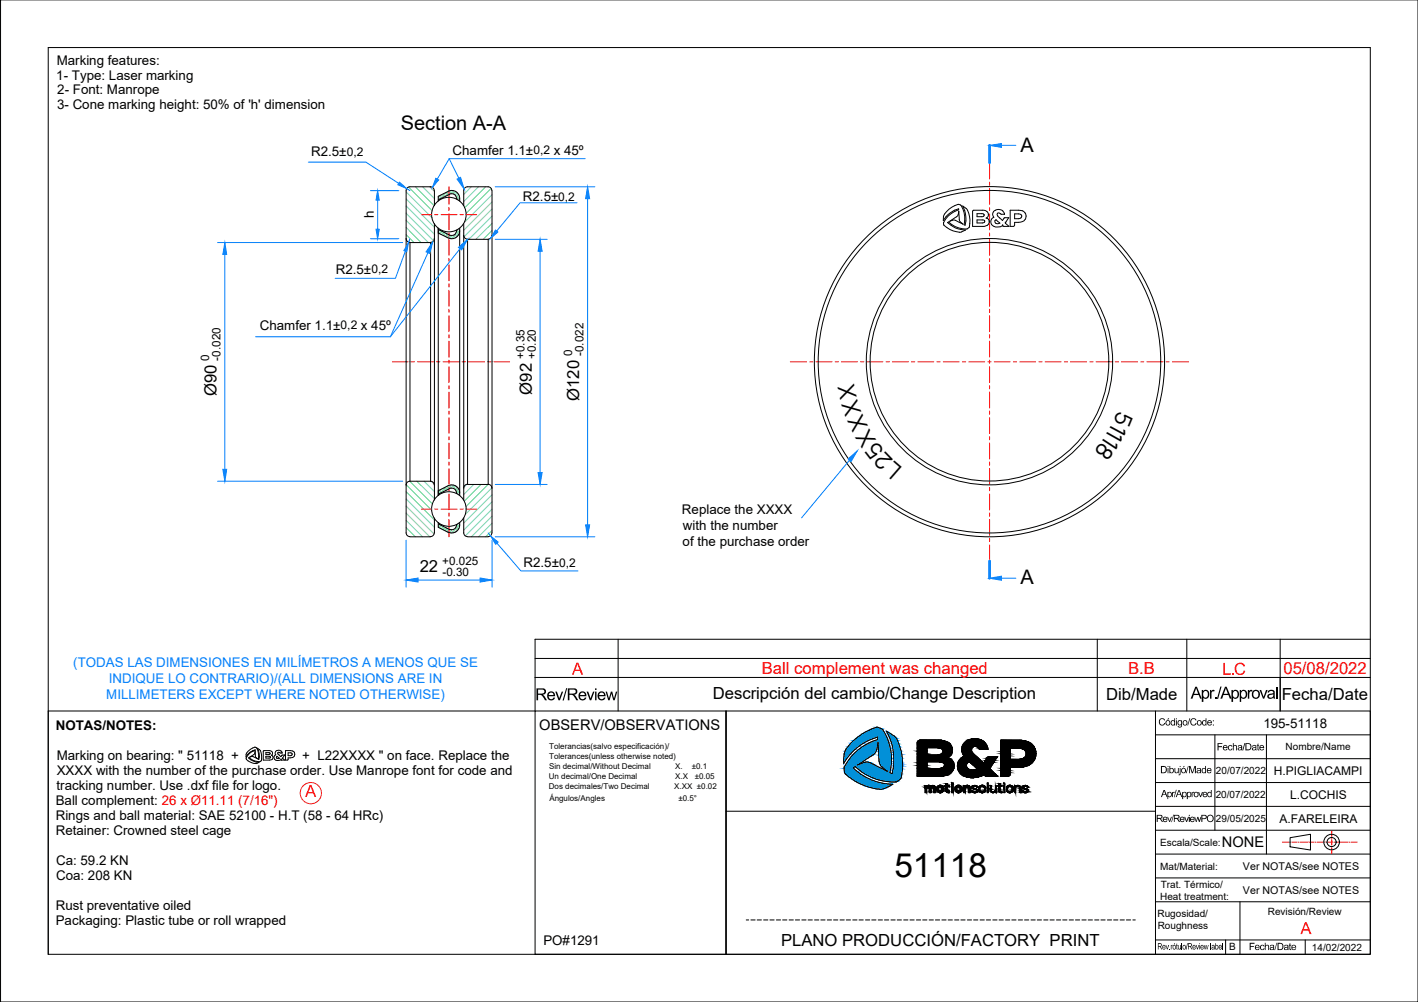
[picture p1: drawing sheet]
<svg xmlns="http://www.w3.org/2000/svg" width="297mm" height="210mm" viewBox="0 0 297 210" stroke-linecap="round" stroke-linejoin="round" font-family="sans-serif">
<defs><g id="words">
<text font-size="7" x="187.4" y="183.8">51118</text>
<g font-size="4.9">
<text x="179.5" y="83.1" transform="rotate(-102 179.5 83.1)">X</text>
<text x="180.5" y="86.3" transform="rotate(-108 180.5 86.3)">X</text>
<text x="181.9" y="89.3" transform="rotate(-115 181.9 89.3)">X</text>
<text x="232.4" y="89.8" transform="rotate(119 232.4 89.8)">1</text>
<text x="233.1" y="88.4" transform="rotate(118 233.1 88.4)">1</text>
<text x="234.2" y="85.8" transform="rotate(112 234.2 85.8)">5</text>
<text x="183.6" y="92.2" transform="rotate(-122 183.6 92.2)">X</text>
<text x="185.4" y="94.4" transform="rotate(-128 185.4 94.4)">5</text>
<text x="230.8" y="92.3" transform="rotate(128 230.8 92.3)">8</text>
<text x="187.3" y="96.4" transform="rotate(-134 187.3 96.4)">2</text>
<text x="189.2" y="98.1" transform="rotate(-139 189.2 98.1)">L</text>
</g>
<g font-size="4.2">
<text x="83.9" y="27.2">Section A-A</text>
<text x="213.8" y="31.9">A</text>
<text x="213.8" y="122.4">A</text>
</g>
<g font-size="3.5">
<text x="45.4" y="83" transform="rotate(-90 45.4 83)">Ø90</text>
<text x="111.4" y="82.6" transform="rotate(-90 111.4 82.6)">Ø92</text>
<text x="121.4" y="84" transform="rotate(-90 121.4 84)">Ø120</text>
<text x="87.9" y="119.9">22</text>
<text x="112.1" y="146.7">Rev/Review</text>
<text x="149.3" y="146.5">Descripción del cambio/Change Description</text>
<text x="231.7" y="146.7">Dib/Made</text>
<text x="249.4" y="146.4">Apr./Approval</text>
<text x="268.5" y="146.7">Fecha/Date</text>
<text x="163.6" y="198.2">PLANO PRODUCCIÓN/FACTORY PRINT</text>
</g>
<g font-size="3.5" fill="#f00">
<text x="119.8" y="141.3">A</text>
<text x="159.6" y="141.2">Ball complement was changed</text>
<text x="236.3" y="141.3">B.B</text>
<text x="256" y="141.4">L.C</text>
<text x="268.8" y="141.2">05/08/2022</text>
<text x="63.9" y="166.9">A</text>
<text x="272.4" y="195.7">A</text>
</g>
<g font-size="3.1">
<text x="113" y="153">OBSERV/OBSERVATIONS</text>
<text x="255.9" y="177.5">NONE</text>
</g>
<g font-size="2.8">
<text x="11.8" y="16.7">1- Type: Laser marking</text>
<text x="11.9" y="13.7">Marking features:</text>
<text x="12" y="22.7">3- Cone marking height: 50% of 'h' dimension</text>
<text x="12" y="19.7">2- Font: Manrope</text>
<text x="65.2" y="32.8">R2.5±0,2</text>
<text x="94.8" y="32.4">Chamfer 1.1±0,2 x 45º</text>
<text x="78.3" y="45.7" transform="rotate(-90 78.3 45.7)">h</text>
<text x="109.5" y="42.1">R2.5±0,2</text>
<text x="70.3" y="57.3">R2.5±0,2</text>
<text x="54.4" y="69.1">Chamfer 1.1±0,2 x 45º</text>
<text x="142.9" y="107.7">Replace the XXXX</text>
<text x="143.1" y="111">with the number</text>
<text x="109.7" y="118.8">R2.5±0,2</text>
<text x="143" y="114.4">of the purchase order</text>
<text x="11.7" y="153">NOTAS/NOTES:</text>
<text x="264.7" y="152.6">195-51118</text>
<text x="11.9" y="159.2">Marking on bearing: &quot; 51118 +</text>
<text x="63.3" y="159.2">+ L22XXXX &quot; on face. Replace the</text>
<text x="11.8" y="165.5">tracking number. Use .dxf file for logo.</text>
<text x="11.9" y="162.4">XXXX with the number of the purchase order. Use Manrope font for code and</text>
<text x="11.7" y="168.7">Ball complement: 26 x Ø11.11 (7/16&quot;)</text>
<text x="11.7" y="171.8">Rings and ball material: SAE 52100 - H.T (58 - 64 HRc)</text>
<text x="11.7" y="175">Retainer: Crowned steel cage</text>
<text x="11.8" y="181.2">Ca: 59.2 KN</text>
<text x="11.8" y="184.4">Coa: 208 KN</text>
<text x="11.7" y="190.6">Rust preventative oiled</text>
<text x="11.7" y="193.7">Packaging: Plastic tube or roll wrapped</text>
<text x="113.8" y="198">PO#1291</text>
</g>
<g font-size="2.8" fill="#007fff">
<text x="15.4" y="139.6">(TODAS LAS DIMENSIONES EN MILÍMETROS A MENOS QUE SE</text>
<text x="22.8" y="143">INDIQUE LO CONTRARIO)/(ALL DIMENSIONS ARE IN</text>
<text x="22.3" y="146.4">MILLIMETERS EXCEPT WHERE NOTED OTHERWISE)</text>
</g>
<g font-size="2.5">
<text x="266.9" y="162.3">H.PIGLIACAMPI</text>
<text x="270.2" y="167.3">L.COCHIS</text>
<text x="268" y="172.3">A.FARELEIRA</text>
</g>
<g font-size="2.4">
<text x="43.8" y="75.6" transform="rotate(-90 43.8 75.6)">0</text>
<text x="46.2" y="75.5" transform="rotate(-90 46.2 75.5)">-0.020</text>
<text x="109.9" y="75.2" transform="rotate(-90 109.9 75.2)">+0.35</text>
<text x="112.3" y="75.2" transform="rotate(-90 112.3 75.2)">+0.20</text>
<text x="119.8" y="74.6" transform="rotate(-90 119.8 74.6)">0</text>
<text x="122.2" y="74.6" transform="rotate(-90 122.2 74.6)">-0.022</text>
<text x="92.7" y="118.3">+0.025</text>
<text x="92.7" y="120.7">-0.30</text>
</g>
<g font-size="2.2">
<text x="260.4" y="182.2">Ver NOTAS/see NOTES</text>
<text x="260.4" y="187.2">Ver NOTAS/see NOTES</text>
</g>
<g font-size="2.1">
<text x="242.9" y="152">d</text>
<text x="242.5" y="162">/dD</text>
<text x="242.9" y="162">e</text>
<text x="255.2" y="157.2">c</text>
<text x="269.3" y="157.2">Nombre/Name</text>
<text x="243.1" y="167">p</text>
<text x="254.7" y="167.2">20/07/2022</text>
<text x="254.7" y="162.2">20/07/2022</text>
<text x="242.1" y="172.2">eP</text>
<text x="242.7" y="172.2">v</text>
<text x="254.7" y="172.2">29/05/2025</text>
<text x="243" y="177.2">Escala/Scale:</text>
<text x="243" y="182.2">Mat/Material:</text>
<text x="243.1" y="185.9">Trat. Térmico/</text>
<text x="243" y="188.4">Heat treatment:</text>
<text x="265.6" y="191.7">Revisión/Review</text>
<text x="242.5" y="192">Rugosidad/</text>
<text x="242.5" y="194.5">Roughness</text>
<text x="257.5" y="199">B</text>
<text x="261.9" y="199">c</text>
<text x="274.8" y="199.2">14/02/2022</text>
</g>
<text font-size="1.8" x="242.6" y="198.9">v</text>
<g font-size="1.7">
<text x="115" y="161.1">Sin decimal/Without Decimal</text>
<text x="115" y="156.9">Tolerancias(salvo especificación)/</text>
<text x="115" y="159">Tolerances(unless otherwise noted)</text>
<text x="141.5" y="161.1">X.</text>
<text x="144.9" y="161.1">±0.1</text>
<text x="115" y="163.3">Un decimal/One Decimal</text>
<text x="115" y="165.4">Dos decimales/Two Decimal</text>
<text x="115.1" y="167.8">Ángulos/Angles</text>
<text x="141.2" y="165.4">X.XX ±0.02</text>
<text x="141.4" y="163.3">X.X</text>
<text x="142.1" y="167.8">±0.5°</text>
<text x="145.5" y="163.3">±0.05</text>
</g>
</g></defs>
<!-- layer: B1 -->
<g fill="none" stroke="#000" stroke-width=".21">
<path d="M.1 0h296.9v209.9h-296.9zM112.1 137.9h174.9M129.5 133.9v15M229.9 133.9v15M248.6 133.9v15M268.2 133.9v15M287 133.9h-174.9v8M112.1 148.9h174.9v51h-174.9zM112.1 141.9v7h-102v51M112.1 141.9h174.9M152.1 148.9v51M242 158.9h45"/>
<path d="M242 148.9v51M242 153.9h45M254.5 153.9v20M265.3 153.9v25M152.1 169.9h89.9M242 178.9h45M242 173.9h45M242 168.9h45M242 163.9h45M270.2 175.5l4.3-.7v3.3l-4.3-.7zM242 188.9h45M242 183.9h45"/>
<path d="M259.7 188.9v11"/>
<circle cx="278.9" cy="176.4" r="1.63"/>
<circle cx="278.9" cy="176.4" r=".95"/>
</g>
<!-- layer: A1 -->
<g fill="none" stroke="#000" stroke-width=".21">
<path d="M10.1 10h276.9v189.9h-276.9zM85.1 39.9v71.7a.78 .78 0 0 0 .8 .8M85.9 39.1a.78 .78 0 0 0-.8 .8M85.9 39.1h4.3a.78 .78 0 0 1 .8 .8M91 39.9v3.2M97.1 39.9v3.2M102.2 39.1a.78 .78 0 0 1 .8 .8M102.3 39.1h-4.4a.78 .78 0 0 0-.8 .8M103.1 39.9v71.7M85.1 50a.78 .78 0 0 0 .8 .8M85.9 50.8h4.3M91 50a.78 .78 0 0 1-.8 .8"/>
<path d="M91 46.9v57.8M91.8 48.1l2.4 1.1a.99 .99 0 0 0 1.4-.9M91.8 47.8v56M93.9 40.1a1.75 1.75 0 0 1 1.9 .2 1.75 1.75 0 0 1 .5 1.8M93.9 40.1l-2.1 1v1M95.6 41.6a.99 .99 0 0 0-1.4-.9l-2.4 1.2M95.7 41.6v.1M95.7 48.2v.2M96.3 47.8v56M96.3 48.3a1.67 1.67 0 0 1-2.4 1.5l-2.1-1M97.1 46.9v57.8M97.1 49.3a.78 .78 0 0 0 .8 .8h4.4"/>
<path d="M103 49.3a.78 .78 0 0 1-.8 .8M198.3 44.3a4.7 4.7 0 0 1 2.6-1.5l.3 .1a4.9 4.9 0 0 1 .8 4.2l.2 .1 .1-1.5-.2-1.6-.4-.9a2.89 2.89 0 0 1 1.5 2.9l-.1 1.5-.4 .3a4.8 4.8 0 0 1-4-1.4l-.2 .1 1.7 1.2 2.1 .4a2.29 2.29 0 0 1-2.7 .2l-1.8-1.2-.2-.5a5 5 0 0 1 3.2-2.7v-.3l-.9 .3-.9 .6-.8 .8-.6 .8a2.03 2.03 0 0 1 .7-1.9zM200.9 44.3v1.4a1.56 1.56 0 0 0 .8 1.3 4.2 4.2 0 0 0-2.2-.9l-.6 .3 1.3-.9a1.46 1.46 0 0 0 .7-1.2zM203.8 44.1l.4-.1a4.1 4.1 0 0 1 2.7 .4l.1 .6a.66 .66 0 0 1-.4 .7 .84 .84 0 0 1 .6 .9 .84 .84 0 0 1-.8 .7l-2.7 .1zM204.7 44.8h.1a1.38 1.38 0 0 1 1.3 .3 1.26 1.26 0 0 1-1.3 .3h-.1zM204.7 46.1h1.3l.3 .4a2.06 2.06 0 0 1-1.6 .2zM208.4 46.2l.2-.2 .8 .7a.57 .57 0 0 1-.7 .1 .57 .57 0 0 1-.3-.6zM210 47.3h.1M210.4 44.9h-.7a.5 .5 0 0 0-.4-.3 .5 .5 0 0 0-.4 .3l.2 .5 .9 .8a.95 .95 0 0 1 1.3-.6l-.7 1.1M210.4 44.9h.1M210.4 44.9a1.27 1.27 0 0 0-1.2-1 1.27 1.27 0 0 0-1.3 1l.3 .6a1.09 1.09 0 0 0-.6 1.4 1.09 1.09 0 0 0 1.3 .7l.6-.1 .5-.2M210.6 46.7h.1"/>
<path d="M210.6 46.7l.8 .7h-1.1l-.3-.1M211.6 44h.1a5.4 5.4 0 0 1 2.8 .4 1.31 1.31 0 0 1 .3 1.6 1.31 1.31 0 0 1-1.5 .6h-.8a.59 .59 0 0 1-.1 .7 .59 .59 0 0 1-.8 0zM212.5 44.8h.2a1.56 1.56 0 0 1 1.3 .3 .76 .76 0 0 1-1 .7h-.5zM85.9 100.8a.78 .78 0 0 0-.8 .8M85.9 100.8h4.3a.78 .78 0 0 1 .8 .8M85.9 112.5h4.3M91 111.6a.78 .78 0 0 1-.8 .8M91 108.5v3.1M91.8 109.4v1.1l2.1 1a1.74 1.74 0 0 0 1.8-.3 1.74 1.74 0 0 0 .6-1.8M91.8 102.8l2.1-1.1a1.67 1.67 0 0 1 2.4 1.5M91.8 109.7l2.4 1.2M94.2 102.4l-2.4 1.1"/>
<path d="M94.2 102.4a.99 .99 0 0 1 1.4 .8M95.6 110a.99 .99 0 0 1-1.4 .9M95.7 103.3v.1M95.7 109.9v.1M97.1 108.5v3.1a.78 .78 0 0 0 .8 .8M97.9 101.4a.78 .78 0 0 0-.8 .8M97.9 112.5h4.4M97.9 101.5h4.4M102.2 101.4a.78 .78 0 0 1 .8 .8M103 111.6a.78 .78 0 0 1-.8 .8M51.9 157.4l.7-.5a.82 .82 0 0 1 1.1-.3 4.5 4.5 0 0 1 .5 2.5 3.2 3.2 0 0 0-.3-2.4 2.22 2.22 0 0 1 .9 2.6l-.4 .3-.9-.2-1.4-.6a3.2 3.2 0 0 0 2.2 .9 2.14 2.14 0 0 1-2.7-.6v-.1a2.33 2.33 0 0 1 1.9-1.8v-.1a2.89 2.89 0 0 0-2 1.4v-.5zM53.5 157.4v.5a.81 .81 0 0 0 .4 1 1.41 1.41 0 0 0-1.6-.3h.1a1.4 1.4 0 0 0 1.1-1.2z"/>
<path d="M55.2 157.3l.2-.1a2.03 2.03 0 0 1 1.7 .4v.4l-.3 .2 .3 .2a.48 .48 0 0 1 .1 .5 .48 .48 0 0 1-.4 .3h-1.7zM55.7 157.7a.71 .71 0 0 1 .9 .2l-.9 .1zM55.7 158.4h.1a.71 .71 0 0 1 .9 .3l-1 .1zM57.9 158.5l.1-.1 .5 .4h-.5zM58.9 159.1h.1M59.1 157.7l-.7-.1-.2 .2 .6 .7a.57 .57 0 0 1 .8-.3l-.4 .6 .4 .4-.7-.1M59.1 157.7h.1M59.1 157.7a.7 .7 0 0 0-.9-.6 .7 .7 0 0 0-.4 1 .64 .64 0 0 0-.3 .8 .64 .64 0 0 0 .7 .4l.7-.2M59.8 157.2h.2a2.32 2.32 0 0 1 1.7 .4 .95 .95 0 0 1-.3 1 .95 .95 0 0 1-1 .2 .33 .33 0 0 1-.1 .4 .33 .33 0 0 1-.5-.1zM60.4 157.7a.69 .69 0 0 1 .8 .3l-.2 .3h-.6zM156.3 192.7h.5M157.3 192.7h.9"/>
<path d="M158.6 192.7h.9M160 192.7h.9M161.3 192.7h.9M162.6 192.7h.9M163.9 192.7h.9M165.3 192.7h.9M166.6 192.7h.9M168 192.7h.9M169.3 192.7h.9M170.6 192.7h.9M171.9 192.7h.9M173.3 192.7h.9"/>
<path d="M174.6 192.7h.9M176 192.7h.9M177.3 192.7h.9M178.6 192.7h.9M179.9 192.7h.9M181.3 192.7h.9M182.6 192.7h.9M184 192.7h.9M185.3 192.7h.9M186.6 192.7h.9M187.9 192.7h.9M189.3 192.7h.9"/>
<path d="M190.6 192.7h.9M192 192.7h.9M193.3 192.7h.9M194.6 192.7h.9M195.9 192.7h.9M197.3 192.7h.9M198.6 192.7h.9M200 192.7h.9M201.3 192.7h.9M202.6 192.7h.9M203.9 192.7h.9M205.3 192.7h.9"/>
<path d="M206.6 192.7h.9M208 192.7h.9M209.3 192.7h.9M210.6 192.7h.9M211.9 192.7h.9M213.3 192.7h.9M214.6 192.7h.9M216 192.7h.9M217.3 192.7h.9M218.6 192.7h.9M219.9 192.7h.9M221.3 192.7h.9"/>
<path d="M222.6 192.7h.9M224 192.7h.9M225.3 192.7h.9M226.6 192.7h.9M228 192.7h.8M229.3 192.7h.9M230.6 192.7h.9M232 192.7h.9M233.3 192.7h.9M234.6 192.7h.9M236 192.7h.8M237.3 192.7h.5"/>
<circle cx="94" cy="45" r="3.6"/>
<circle cx="207.3" cy="75.8" r="36.7"/>
<circle cx="207.3" cy="75.8" r="25"/>
<circle cx="94" cy="106.6" r="3.6"/>
</g>
<!-- layer: F1 -->
<g fill="none" stroke="#f00" stroke-width=".21">
<path d="M268.6 176.4h1.3M270.1 176.4h.2M270.6 176.4h1.1M271.9 176.4h.2M272.4 176.4h1.1M273.7 176.4h.2M274.1 176.4h1.1M275.4 176.4h.3M275.9 176.4h1.1M277.2 176.4h.2M277.7 176.4h1.1M279 174.1v1.1"/>
<path d="M279 175.4v.3M279 175.9v1.1M279 177.2v.2M279 177.6v1.2M279 176.4h.2M279.5 176.4h1.1M280.8 176.4h.2M281.2 176.4h1.1M282.6 176.4h.2M283 176.4h1.3"/>
</g>
<!-- layer: B1 -->
<g fill="#000">
<path d="M122.9 144.9h.3l.5 1.4 .5-1.4h.3l-.6 1.8h-.3zM126.9 144.9h.3l.4 1.4 .4-1.4h.3l.3 1.4 .4-1.4h.3l-.5 1.8h-.3l-.4-1.4-.4 1.4h-.3zM249.2 150.5h.1l-.4 1.5h-.2zM249.4 150.8l.4-.3h.5l.3 .4h-.2l-.1-.2-.2-.1a.56 .56 0 0 0-.6 .8 .56 .56 0 0 0 .9 .2l.2-.1-.3 .4h-.7l-.3-.5zM257.4 156.2l.6-.1 .2 .3h-.2a.35 .35 0 0 0-.6 0 .35 .35 0 0 0 .1 .5l.3 .2 .2-.3h.2l-.3 .4h-.4l-.3-.3zM258.3 155.7h.1v.5l.3-.1 .4 .1v1h-.2v-.7a.27 .27 0 0 0-.3-.3 .27 .27 0 0 0-.2 .4v.6h-.1zM260.7 155.7h.1l-.4 1.5h-.1zM261.4 144.5h.3v.3a.39 .39 0 0 1 .7-.2l-.2 .3a.41 .41 0 0 0-.4 .1 .41 .41 0 0 0-.1 .4v1h-.3zM263.4 155.8l.2-.1v.4h.2l-.2 .1v.8h.2v.2a.25 .25 0 0 1-.3 0 .25 .25 0 0 1-.1-.3v-.7h-.1zM263.8 144.5h.4l.5 1.5 .5-1.5h.3l-.7 1.9h-.2zM244.5 171.1h.2l.3 .9 .3-.9h.2l-.4 1.1h-.2zM245.8 170.7h.1l-.4 1.5h-.2z"/>
<path d="M245.5 165.9l.2 .1 .2-.1h.2l-.4 .3v.8h-.2zM246.3 165.5h.2l-.5 1.5h-.1zM246 160.9h.2v.7a.28 .28 0 0 0 .3 .3 .28 .28 0 0 0 .2-.4v-.6h.2v1.1h-.2v-.2l-.1 .2-.4-.1-.2-.1zM248.9 160.5h.1l-.4 1.5h-.2zM248.1 171.1h.2l.3 .9 .3-.9h.2l-.4 1.1h-.2zM249.1 160.5h.3l.4 1.3 .4-1.3h.3v1.5h-.2v-1.3l-.4 1.3h-.2l-.5-1.3v1.3h-.1zM249.6 165.9l.2 .1 .1-.1h.3l-.1 .2-.3 .1v.8h-.2zM250.2 171.1h.1l.3 .9 .2-.9h.2l.2 .8 .3-.8h.2l-.4 1.1h-.2l-.2-.8-.2 .8h-.2zM251 165.9h.2l.3 .9 .3-.9h.2l-.4 1.1h-.2zM244.2 198h.1l.2 .7 .2-.7h.2l-.3 .9h-.1zM245 198.7l.1 .2zM245.3 198v.1l.3-.1-.2 .2v.7h-.1z"/>
<path d="M246.5 197.7l.1-.1v.4h.1l-.1 .1v.7l.1 .1h-.2zM246.7 198h.2v.5a.21 .21 0 0 0 .2 .3 .21 .21 0 0 0 .2-.3v-.5h.1v.9l-.1-.1-.4 .1zM247.5 197.6h.1v1.3h-.1zM248.7 197.6h.1l-.3 1.3h-.1zM250.5 198h.1l.3 .7 .2-.7h.1l-.3 .9h-.1zM252.2 198h.1l.2 .7 .1-.7h.1l.2 .7 .2-.7h.1l-.3 .9h-.1l-.1-.7-.2 .7h-.1zM253.6 197.6h.1v1.3h-.1zM256.1 197.6h.1v1.3h-.1zM264.1 198l.5-.1 .3 .4-.2-.1a.37 .37 0 0 0-.6 .3 .37 .37 0 0 0 .5 .4l.1-.3 .2 .1a.53 .53 0 0 1-.9 .2 .53 .53 0 0 1 .1-.9zM265 197.5h.1v.5l.2-.1 .5 .1v1h-.1v-.7a.26 .26 0 0 0-.3-.2 .26 .26 0 0 0-.2 .3l-.1 .6h-.1zM267.4 197.5h.1l-.4 1.5h-.1zM270.1 197.7l.2-.2v.4h.2v.2h-.2v.7l.2 .1v.1a.26 .26 0 0 1-.3 0 .26 .26 0 0 1-.1-.3v-.6h-.1z"/>
<path d="M121.3 145.2l.5-.4 .6 .1 .3 .3 .1 .7h-1.3l.1 .4 .4 .2 .3-.1 .2-.3h.3l-.2 .4-.7 .2-.5-.3-.2-.3zM121.7 145.2l-.2 .4h1l-.3-.5z"/>
<path d="M124.7 144.2h.3v.3h-.3zM124.7 144.9h.3v1.8h-.3z"/>
<path d="M125.4 145l.4-.2h.4l.5 .3 .2 .8h-1.4l.1 .3 .4 .3 .4-.1 .1-.3h.3l-.3 .5-.5 .1-.7-.3-.1-.8zM125.8 145.1l-.3 .5h1l-.1-.4z"/>
<path d="M244.1 151.4a.55 .55 0 0 1 1.1 0 .55 .55 0 0 1-1.1 0zM244.5 151.1l-.1 .6a.35 .35 0 0 0 .5 0 .35 .35 0 0 0 .1-.4l-.2-.3zM244.7 150.5h.2l-.4 .3z"/>
<path d="M245.4 150.9l.4-.1 .2 .2v-.5h.2v1.5h-.2v-.2l-.2 .2-.5-.2-.1-.6zM245.5 151.1l-.1 .5 .2 .2a.39 .39 0 0 0 .4-.4 .39 .39 0 0 0-.5-.3z"/>
<path d="M246.4 150.5h.1v.2h-.1zM246.4 150.9h.1v1.1h-.1z"/>
<path d="M246.8 151l.4-.2 .2 .2 .2-.1v1.3l-.2 .2h-.4l-.3-.3 .3 .1a.32 .32 0 0 0 .3 0 .32 .32 0 0 0 .1-.4l-.3 .2-.4-.3zM247 151.1l-.1 .5a.34 .34 0 0 0 .5 .1 .34 .34 0 0 0 0-.5l-.1-.2z"/>
<path d="M247.7 151.4a.55 .55 0 0 1 1.1 0 .55 .55 0 0 1-1.1 0zM248.1 151l-.2 .4a.36 .36 0 0 0 .4 .4 .36 .36 0 0 0 .2-.6l-.1-.2z"/>
<path d="M250.7 151.4a.55 .55 0 0 1 1.1 0 .55 .55 0 0 1-1.1 0zM251 151.1l-.1 .2 .1 .4a.38 .38 0 0 0 .6-.2 .38 .38 0 0 0-.4-.5z"/>
<path d="M251.9 151.1l.3-.3 .3 .2v-.5h.2v1.5h-.2v-.2l-.1 .2-.5-.1-.1-.3zM252.2 151l-.2 .2 .1 .6a.37 .37 0 0 0 .5-.1 .37 .37 0 0 0-.1-.5z"/>
<path d="M252.9 151.1l.4-.3 .4 .2 .2 .5-.8 .1 .3 .3 .5-.2-.1 .2-.2 .1-.5-.1-.2-.2zM253.1 151.1v.2l.5-.1a.31 .31 0 0 0-.2-.2 .31 .31 0 0 0-.3 .1z"/>
<path d="M254.1 150.9h.2v.2h-.2zM254.1 151.8h.2v.2h-.2z"/>
<path d="M256.2 156.3l.4-.2h.3l.3 .6h-.8v.1l.2 .3 .3-.3 .3 .1-.1 .1-.2 .2h-.5l-.3-.4zM256.4 156.3v.2h.5l-.1-.3z"/>
<path d="M258 144.5h.3v.3l.3-.3 .6 .1 .4 .8-.1 .5-.3 .4-.6 .1-.3-.3v.9h-.3zM258.4 144.9l-.1 .4v.5l.2 .3h.5l.2-.4v-.7l-.3-.2z"/>
<path d="M259.7 144.5h.3v.3l.3-.3h.5l.3 .3 .2 .4-.1 .6-.3 .5-.6 .1-.3-.3v.9h-.3zM260.2 144.9l-.2 .4 .2 .7a.64 .64 0 0 0 .7-.2 .64 .64 0 0 0 0-.8l-.3-.2z"/>
<path d="M259.4 156.2l.5-.1 .3 .1 .1 1h-.2l-.1-.2-.2 .2-.5-.1v-.4l.3-.1a.25 .25 0 0 0 .3 0 .25 .25 0 0 0 .1-.3l-.4-.1-.2 .2h-.1zM259.5 156.7a.24 .24 0 0 0 .1 .3 .24 .24 0 0 0 .4 0 .24 .24 0 0 0-.1-.4z"/>
<path d="M260.9 155.7h.7l.4 .2 .2 .7-.3 .5-1 .1zM261.1 155.8v1.2h.6l.2-.4v-.5l-.3-.3z"/>
<path d="M262.4 144.8l.5-.3 .8 .2 .2 .6-.1 .7-.6 .4-.6-.1-.4-.5zM262.7 144.9l-.2 .4 .1 .5 .1 .3h.5l.4-.4v-.7l-.4-.2z"/>
<path d="M262.4 156.1h.5l.2 .1 .2 1h-.3v-.2l-.2 .2-.5-.1a.44 .44 0 0 1 .1-.5 .44 .44 0 0 1 .6-.1 .26 .26 0 0 0-.2-.3 .26 .26 0 0 0-.3 .2h-.2zM262.5 156.7a.27 .27 0 0 0 .2 .4 .27 .27 0 0 0 .3-.4z"/>
<path d="M263.9 156.2l.6-.1 .3 .5v.1l-.8 .1a.3 .3 0 0 0 .3 .3 .3 .3 0 0 0 .3-.3l.2 .1-.2 .3-.6-.1-.2-.2zM264.1 156.3l-.1 .2h.6l-.2-.3z"/>
<path d="M265.8 144.6l.7-.1 .4 .2 .2 1.7h-.3v-.3l-.5 .3-.8-.2v-.6l.4-.3h.5a.3 .3 0 0 0 .3-.4 .3 .3 0 0 0-.4-.1h-.3l-.2 .3-.3-.1zM265.9 145.6a.4 .4 0 0 0 .2 .6 .4 .4 0 0 0 .5-.3h.1a.21 .21 0 0 0 0-.4 .21 .21 0 0 0-.3 .1z"/>
<path d="M244.5 165.9l.2 .1 .5-.1 .3 .4-.2 .6-.2 .1-.4-.1v.5h-.2zM244.8 166l-.1 .4a.33 .33 0 0 0 .4 .4 .33 .33 0 0 0 .2-.5l-.2-.3z"/>
<path d="M245 160.5h.1v.5l.5-.1 .3 .3v.5l-.3 .3-.5-.1-.1 .1zM245.3 161.1l-.1 .6a.38 .38 0 0 0 .6-.2 .38 .38 0 0 0-.3-.5z"/>
<path d="M245.9 170.7h.9l.2 .2v.4l-.3 .2 .5 .7h-.2l-.5-.7h-.4v.7h-.2zM246.1 170.9v.4h.4a.24 .24 0 0 0 .4-.2 .24 .24 0 0 0-.3-.2z"/>
<path d="M246.9 165.5h.2l.6 1.5h-.2l-.2-.5h-.6l-.2 .5h-.2zM247 165.6l-.3 .8h.5z"/>
<path d="M247.1 160.5h.2v.2h-.2zM247.1 160.9h.2v1.2a.29 .29 0 0 1-.1 .3 .29 .29 0 0 1-.3 0l.2-.3z"/>
<path d="M247.4 161.4a.55 .55 0 0 1 1.1 0 .55 .55 0 0 1-1.1 0zM247.6 161.2v.4l.2 .3 .4-.2v-.5a.3 .3 0 0 0-.3-.2 .3 .3 0 0 0-.3 .2zM248 160.5h.2l-.4 .3z"/>
<path d="M247.6 165.9l.2 .1 .2-.1 .4 .1 .2 .4-.3 .6-.5-.1v.5h-.2zM248 166l-.2 .3v.3a.34 .34 0 0 0 .6 .1 .34 .34 0 0 0 0-.5z"/>
<path d="M247.2 171.3l.6-.2 .3 .4v.2l-.8 .1a.3 .3 0 0 0 .3 .3 .3 .3 0 0 0 .3-.3l.2 .1-.1 .2h-.7l-.2-.3zM247.4 171.3l-.1 .2h.6a.32 .32 0 0 0-.1-.2 .32 .32 0 0 0-.4 0z"/>
<path d="M248.6 165.9l.2 .1 .3-.1a.54 .54 0 0 1 .5 .6 .54 .54 0 0 1-.8 .4v.5h-.2zM248.9 166l-.1 .6a.34 .34 0 0 0 .5 .1 .34 .34 0 0 0 0-.5l-.1-.2z"/>
<path d="M249 170.7h.2v.2h-.2zM249 171.1h.2v1.1h-.2z"/>
<path d="M250 166.4a.55 .55 0 0 1 1.1 0 .55 .55 0 0 1-1.1 0zM250.3 166.4a.36 .36 0 0 0 .7 0 .36 .36 0 0 0-.7 0z"/>
<path d="M249.3 171.3l.6-.2 .3 .2 .1 .4h-.8l.1 .3a.27 .27 0 0 0 .3 .1 .27 .27 0 0 0 .1-.3l.3 .1-.2 .2h-.6l-.3-.3zM249.6 171.3l-.1 .2h.5l-.1-.2z"/>
<path d="M250.7 161l.7-.1 .2 .2 .1 .9-.3-.1-.4 .1a.35 .35 0 0 1-.3-.5 .35 .35 0 0 1 .5-.2 .22 .22 0 0 0 0-.3 .22 .22 0 0 0-.3 .1l-.2 .1zM250.9 161.5a.25 .25 0 0 0 .3 .4 .25 .25 0 0 0 .2-.4z"/>
<path d="M251.7 170.7h.8l.3 .3-.2 .5-.7 .1v.6h-.2zM251.9 170.9v.5h.4a.28 .28 0 0 0 .3-.3 .28 .28 0 0 0-.3-.2z"/>
<path d="M251.8 161.1l.2-.2 .5 .1v-.5h.1v1.5l-.1-.1-.5 .1-.2-.2zM252 161.1l-.1 .4a.32 .32 0 0 0 .5 .3 .32 .32 0 0 0 .1-.5l-.2-.3z"/>
<path d="M252 166.1l.3-.2h.4l.2 .5-.8 .2 .2 .2 .6-.2-.1 .3-.6 .1-.3-.4zM252.3 166l-.2 .3h.6l-.1-.2z"/>
<path d="M252.8 171.4a.75 .75 0 0 1 1.5 0 .75 .75 0 0 1-1.5 0zM253.2 170.9l-.2 .4 .1 .5 .2 .2h.5l.2-.3-.1-.7-.3-.2z"/>
<path d="M252.9 161.1l.6-.2 .3 .3v.3h-.8l.1 .3a.26 .26 0 0 0 .3 .1 .26 .26 0 0 0 .2-.3l.2 .1-.3 .3-.5-.1-.2-.2zM253.1 161.1l-.1 .2 .6-.1a.29 .29 0 0 0-.3-.2 .29 .29 0 0 0-.2 .1z"/>
<path d="M253 166l.2-.1 .4 .1v-.5h.2v1.5l-.2-.2-.2 .2-.4-.1-.1-.3zM253.2 166l-.1 .6a.33 .33 0 0 0 .5 .1 .33 .33 0 0 0 0-.5z"/>
<path d="M243.5 198.1l.4-.2 .3 .4v.2h-.6a.22 .22 0 0 0 .2 .3 .22 .22 0 0 0 .2-.2h.2l-.2 .3h-.4l-.1-.2zM243.7 198.1l-.1 .2h.4l-.1-.2z"/>
<path d="M245.7 198.1l.2-.2 .4 .2v.5l-.1 .3h-.3l-.2-.1zM245.9 198.1l-.1 .3a.27 .27 0 0 0 .1 .4 .27 .27 0 0 0 .3-.1 .27 .27 0 0 0 0-.4l-.1-.2zM246 197.6h.2l-.3 .2z"/>
<path d="M247.8 198h.4l.2 .5a.38 .38 0 0 1-.5 .4 .38 .38 0 0 1-.2-.6zM247.9 198.1v.5a.21 .21 0 0 0 .3 .2 .21 .21 0 0 0 .1-.4l-.1-.3z"/>
<path d="M248.9 197.6h.5l.3 .2v.2l-.3 .3 .4 .6h-.2l-.4-.6h-.2v.6h-.1zM249 197.8v.4h.3a.21 .21 0 0 0 .2-.2 .21 .21 0 0 0-.2-.2z"/>
<path d="M249.9 198l.3-.1 .3 .3v.3h-.6l.1 .1a.19 .19 0 0 0 .2 .2 .19 .19 0 0 0 .1-.2l.2 .1-.3 .2-.3-.1zM250 198.1l-.1 .2h.4v-.2z"/>
<path d="M251.2 197.6h.2v.2h-.2zM251.2 198h.2v.9h-.2z"/>
<path d="M251.6 198h.4l.2 .3v.2h-.6a.22 .22 0 0 0 .1 .3 .22 .22 0 0 0 .3-.2h.2l-.2 .3-.5-.1-.1-.5zM251.7 198.1l-.1 .2h.4l-.1-.2z"/>
<path d="M253.9 198l.2-.1 .3 .1 .1 .9h-.3a.3 .3 0 0 1-.4-.3 .3 .3 0 0 1 .4-.3h.1a.17 .17 0 0 0-.2-.2 .17 .17 0 0 0-.2 .2zM254 198.5a.18 .18 0 0 0 .1 .3 .18 .18 0 0 0 .2-.2v-.2z"/>
<path d="M254.6 197.6h.1v.4l.3-.1 .2 .3v.4l-.2 .3-.3-.1-.1 .1zM254.7 198.1v.2a.27 .27 0 0 0 0 .4 .27 .27 0 0 0 .4 0 .27 .27 0 0 0 0-.4l-.1-.2z"/>
<path d="M255.3 198.1h.1a.36 .36 0 0 1 .4-.1 .36 .36 0 0 1 .2 .5h-.6a.22 .22 0 0 0 .2 .3 .22 .22 0 0 0 .2-.2h.2l-.2 .3h-.4l-.1-.4zM255.5 198.1l-.1 .2h.4l-.1-.2z"/>
<path d="M263.1 198l.5-.1 .2 .3v.3l-.7 .1a.3 .3 0 0 0 .2 .3 .3 .3 0 0 0 .4-.2l.1 .1-.2 .2h-.4l-.3-.2v-.5zM263.2 198.1l-.2 .3h.7l-.1-.3z"/>
<path d="M266.1 198l.6-.1 .2 .2 .1 .9-.3-.1-.4 .1a.35 .35 0 0 1-.3-.4 .35 .35 0 0 1 .5-.2 .21 .21 0 0 0 .1-.4 .21 .21 0 0 0-.3 .1l-.3 .2zM266.2 198.6a.26 .26 0 0 0 .3 .3 .26 .26 0 0 0 .2-.4z"/>
<path d="M267.6 197.5h.9l.3 .3v.7l-.2 .4-1 .1zM267.8 197.7v1.2l.6-.1 .2-.2v-.7l-.2-.2z"/>
<path d="M269.1 198l.6-.1 .2 .2v.9l-.2-.1-.3 .1a.35 .35 0 0 1-.4-.4 .35 .35 0 0 1 .5-.2 .22 .22 0 0 0 .1-.4 .22 .22 0 0 0-.4 .2l-.2 .1zM269.2 198.6a.26 .26 0 0 0 .3 .3 .26 .26 0 0 0 .1-.4z"/>
<path d="M270.6 198.1l.6-.2 .3 .4v.2l-.8 .1a.3 .3 0 0 0 .2 .3 .3 .3 0 0 0 .4-.2h.2l-.1 .2-.4 .1a.61 .61 0 0 1-.4-.9zM270.8 198.1l-.1 .3 .6-.1a.31 .31 0 0 0-.2-.2 .31 .31 0 0 0-.3 0z"/>
</g>
<path d="M267.4 143.9v2.5" fill="none" stroke="#000" stroke-width=".3"/>
<!-- layer: 02 -->
<g fill="none" stroke="#000" stroke-width=".21">
<path d="M85.9 50.8v50M90.2 50.8v50M97.9 50.1v51.4M102.3 50.1v51.4M242 196.9h45M256.7 196.9v3M273.4 196.9v3"/>
<circle cx="207.3" cy="75.8" r="35.9"/>
<circle cx="207.3" cy="75.8" r="25.8"/>
</g>
<!-- layer: 0 -->
<g fill="#000" stroke="#000" stroke-width=".21">
<path d="M196.8 156.7h2.7zM203.8 154.8h.7zM198.5 166h.4zM198.5 166h.2zM198.7 165.7h.2zM200.6 166h.2zM200.6 166h.4zM203.1 162.9h1.3zM203.6 165.7h.2zM204.6 164.9h.2zM206.5 162.6h2.5zM207.8 166h.4z"/>
<path d="M209.7 165.9h.2zM209.6 166h.3zM213.2 164.5h.1zM214.2 165.7h.2zM214.6 166h.2zM214.6 166h.4zM215.2 164.9h.2z"/>
<path d="M192.1 156.6l2.1 .1zM192.1 156.6l2.1 .1zM192.1 156.7h2.1zM192.1 156.7h2.1z"/>
<path d="M192.1 156.7l2.1 .2v-.2zM192.1 156.7l2.1 .2h-2.1z"/>
<path d="M192.1 156.9l2.1 .3v-.3zM192.1 156.9l2.1 .3h-2.1z"/>
<path d="M192.1 157.2l2.1 .2v-.2zM192.1 157.2l2.1 .2h-2.1z"/>
<path d="M192.1 157.4l2.1 .4v-.4zM192.1 157.4l2.1 .4h-2.1z"/>
<path d="M192.1 157.8l2.1 .1zM192.1 157.8l2.1 .1z"/>
<path d="M192.1 157.9l2.1 .1v-.1zM192.1 157.9l2.1 .1h-2.1z"/>
<path d="M192.1 158l2.1 .1zM192.1 158l2.1 .1z"/>
<path d="M192.1 159.6l2.1 .1zM192.1 159.6l2.1 .1z"/>
<path d="M192.1 159.7l2.1 .1v-.1zM192.1 159.7l2.1 .1h-2.1z"/>
<path d="M192.1 159.8l2.1 .5v-.5zM192.1 159.8l2.1 .5h-2.1z"/>
<path d="M192.7 155.1h4.6zM192.5 155.1h4.8z"/>
<path d="M192.5 155.1h4.8zM192.5 155.1h4.8z"/>
<path d="M192.5 155.1l5.4 .1zM192.3 155.2h5.6z"/>
<path d="M192.3 155.2h5.6zM192.3 155.2h5.6z"/>
<path d="M192.3 155.2l6.1 .2-.5-.2zM192.3 155.2l6.1 .2h-6.2z"/>
<path d="M192.2 155.4h6.2zM192.2 155.4h6.2z"/>
<path d="M192.2 155.4l6.5 .2-.3-.2zM192.2 155.4l6.5 .2h-6.6z"/>
<path d="M192.1 158.7l6.7 .1zM192.1 158.7l6.7 .1z"/>
<path d="M192.1 155.6h6.6zM192.1 155.6h6.6z"/>
<path d="M192.1 155.6l6.7 .1zM192.1 155.6l6.7 .1z"/>
<path d="M192.1 158.6l6.4 .1 .2-.1zM192.1 158.6l6.4 .1h-6.4z"/>
<path d="M192.1 158.8l7 .1-.3-.1zM192.1 158.8l7 .1h-7z"/>
<path d="M192.1 155.7l7 .2-.3-.2zM192.1 155.7l7 .2h-7z"/>
<path d="M192.1 158.4l6.6 .2 .3-.2zM192.1 158.4l6.6 .2h-6.6z"/>
<path d="M192.1 155.9h7zM192.1 155.9h7z"/>
<path d="M192.1 155.9l7.2 .4-.2-.4zM192.1 155.9l7.2 .4h-7.2z"/>
<path d="M192.1 158.9l7.2 .2-.2-.2zM192.1 158.9l7.2 .2h-7.2z"/>
<path d="M192.1 158.1l6.9 .3 .2-.3zM192.1 158.1l6.9 .3h-6.9z"/>
<path d="M197.1 158h2.2zM196.9 158h2.4z"/>
<path d="M196.9 158l2.4 .1zM196.6 158.1h2.7z"/>
<path d="M196.6 158.1h2.7zM196.4 158.1h2.8z"/>
<path d="M192.1 156.3h7.2zM192.1 156.3h7.2z"/>
<path d="M192.1 156.3l7.4 .3-.2-.3zM192.1 156.3l7.4 .3h-7.4z"/>
<path d="M197.3 157.9l2 .1v-.1zM197.1 158l.2-.1 2 .1z"/>
<path d="M192.1 159.1h7.2zM192.1 159.1h7.2z"/>
<path d="M192.1 159.1l7.4 .2-.2-.2zM192.1 159.1l7.4 .2h-7.4z"/>
<path d="M197.4 157.7l1.9 .2 .1-.2zM197.4 157.7l1.9 .2h-2z"/>
<path d="M196.4 156.6h3.1zM196.4 156.6h3.1z"/>
<path d="M196.6 156.6l2.9 .1zM196.6 156.6l2.9 .1zM196.8 156.7h2.7z"/>
<path d="M196.9 156.7l2.6 .1zM196.9 156.7l2.6 .1z"/>
<path d="M197.1 156.8l2.4 .1zM197.1 156.8l2.4 .1z"/>
<path d="M197.3 156.9h2.2zM197.3 156.9h2.2z"/>
<path d="M197.5 157.6l2 .1zM197.5 157.6l2 .1z"/>
<path d="M197.4 157.7h2.1zM197.4 157.7h2z"/>
<path d="M197.4 156.9l2.1 .2v-.2zM197.4 156.9l2.1 .2h-2z"/>
<path d="M197.5 157.1l2 .1zM197.5 157.1l2 .1z"/>
<path d="M197.5 157.2l2 .1v-.1zM197.5 157.2l2 .1h-1.9z"/>
<path d="M197.6 157.3l1.9 .3v-.3zM197.6 157.3l1.9 .3h-2z"/>
<path d="M192.1 159.3l7.6 .3-.2-.3zM192.1 159.3l7.6 .3h-7.6z"/>
<path d="M196.7 159.6l3 .1zM196.7 159.6l3 .1z"/>
<path d="M197.2 159.7h2.6zM197.2 159.7h2.6z"/>
<path d="M197.4 159.7l2.4 .1zM197.4 159.7l2.4 .1z"/>
<path d="M197.6 159.8l2.2 .1v-.1zM197.6 159.8l2.2 .1h-2.1z"/>
<path d="M197.7 159.9l2.1 .1v-.1zM197.7 159.9l2.1 .1h-2z"/>
<path d="M200.6 159.9l1.9 .2 .1-.2zM200.6 159.9l1.9 .2h-1.9z"/>
<path d="M200.6 159.8h2.1zM200.6 159.8l2 .1z"/>
<path d="M200.7 159.7l2 .1 .1-.1zM200.7 159.7l2 .1h-2.1z"/>
<path d="M200.8 159.5l2.2 .1zM200.8 159.5l2.2 .1z"/>
<path d="M200.8 159.6l2 .1 .2-.1zM200.8 159.6l2 .1h-2.1z"/>
<path d="M203.4 159.8h2.6zM203.4 159.8h2.6z"/>
<path d="M201.5 157.1l2.1 .3-.1-.3zM201.5 157.1l2.1 .3h-2.1z"/>
<path d="M201.5 157h2zM201.5 157l2 .1z"/>
<path d="M201.5 156.8l2 .2 .1-.2zM201.5 156.8l2 .2h-2z"/>
<path d="M201.5 157.4h2.1zM201.5 157.4h2.1z"/>
<path d="M201.5 157.4l2.2 .3-.1-.3zM201.5 157.4l2.2 .3h-2.1z"/>
<path d="M201.5 156.7h2.1zM201.5 156.7l2.1 .1z"/>
<path d="M201.5 156.5l2.1 .2 .1-.2zM201.5 156.5l2.1 .2h-2.1z"/>
<path d="M201.6 157.7h2.2zM201.6 157.7h2.2z"/>
<path d="M201.6 157.7l2.3 .2-.1-.2zM201.6 157.7l2.3 .2h-2.2z"/>
<path d="M201.5 156.4h2.4zM201.5 156.4l2.2 .1z"/>
<path d="M201.7 157.9l2.4 .1-.2-.1zM201.7 157.9l2.4 .1h-2.4z"/>
<path d="M201.6 156.4h2.4zM201.5 156.4h2.4z"/>
<path d="M201.7 158l2.4 .1zM201.7 158l2.4 .1z"/>
<path d="M201.7 158.1l2.7 .2-.3-.2zM201.7 158.1l2.7 .2h-2.5z"/>
<path d="M201.6 156.4h2.7zM201.6 156.4h2.4z"/>
<path d="M201.9 158.3l2.6 .1zM201.9 158.3l2.6 .1z"/>
<path d="M202 158.4l2.7 .2-.2-.2zM201.6 158.6l.4-.2 2.7 .2z"/>
<path d="M203.8 154.8h1zM203.7 154.8h1.1z"/>
<path d="M201.6 158.6l3.2 .1zM201.6 158.6l3.2 .1h-3.3z"/>
<path d="M201.5 158.7l3.4 .1zM201.4 158.8h3.5z"/>
<path d="M203.7 154.8h1.2zM203.4 154.8h1.5z"/>
<path d="M201.4 158.8h3.5zM201.4 158.8h3.5z"/>
<path d="M201.4 158.8l3.7 .2-.2-.2zM201.4 158.8l3.7 .2h-3.9z"/>
<path d="M203.4 154.8l1.9 .1zM203.1 154.9h2.2z"/>
<path d="M201.2 159l4.1 .2-.2-.2zM201.2 159l4.1 .2h-4.4z"/>
<path d="M203.1 154.9h2.2zM203.1 154.9h2.2z"/>
<path d="M203.1 154.9l2.5 .1-.3-.1zM202.8 155l.3-.1 2.5 .1z"/>
<path d="M200.9 159.2h4.5zM200.9 159.2h4.5z"/>
<path d="M200.9 159.2l4.7 .3-.2-.3zM200.9 159.2l4.7 .3h-4.8z"/>
<path d="M202.8 155l3 .1zM202.6 155.1h3.2z"/>
<path d="M200.8 159.5h4.8zM200.8 159.5h4.8z"/>
<path d="M200.8 159.5h4.9zM200.8 159.5h4.9z"/>
<path d="M203 159.5l2.7 .1zM203 159.5l2.7 .1z"/>
<path d="M203.1 159.6h2.7zM203.1 159.6h2.7z"/>
<path d="M202.6 155.1l3.3 .1zM202.5 155.2h3.4z"/>
<path d="M203.1 159.6l2.7 .1zM203.1 159.6l2.7 .1z"/>
<path d="M203.2 159.7l2.7 .1-.1-.1zM203.2 159.7l2.7 .1h-2.6z"/>
<path d="M202.5 155.2l3.6 .2-.2-.2zM202.2 155.4l.3-.2 3.6 .2zM202.2 155.4h3.9zM202.2 155.4h3.9z"/>
<path d="M203.3 159.8h2.7zM203.3 159.8h2.7z"/>
<path d="M203.4 159.8l2.6 .1zM203.4 159.8l2.6 .1z"/>
<path d="M202.2 155.4l4.2 .2-.3-.2zM202.2 155.4l4.2 .2h-4.4z"/>
<path d="M202 155.6l4.4 .1zM202 155.6l4.4 .1h-4.5z"/>
<path d="M201.9 155.7l4.6 .2-.1-.2zM201.9 155.7l4.6 .2h-4.7z"/>
<path d="M201.8 155.9l4.9 .2-.2-.2zM201.8 155.9l4.9 .2h-5z"/>
<path d="M201.7 156.1h5zM201.7 156.1h5z"/>
<path d="M201.7 156.1l5.1 .3-.1-.3zM201.7 156.1l5.1 .3h-5.2z"/>
<path d="M204.3 156.4h2.5zM204.3 156.4h2.5z"/>
<path d="M204.6 156.4h2.2zM204.6 156.4h2.2z"/>
<path d="M204.6 156.4l2.2 .1v-.1zM204.6 156.4l2.2 .1h-2z"/>
<path d="M204.8 156.5l2.1 .1zM204.8 156.5l2.1 .1z"/>
<path d="M204.9 156.6l2 .1v-.1zM204.9 156.6l2 .1h-1.9z"/>
<path d="M205 156.7l2 .2-.1-.2zM205 156.7l2 .2h-1.8z"/>
<path d="M205.2 156.9h1.8zM205.2 156.9h1.8z"/>
<path d="M205.3 156.9l1.7 .1zM205.3 156.9l1.7 .1z"/>
<path d="M203.4 159.9l4.6 .1 .1-.1zM203.4 159.9l4.6 .1h-4.4z"/>
<path d="M206.1 159.8h2zM206.1 159.8l2 .1z"/>
<path d="M206.1 159.7h2zM206.1 159.7l2 .1z"/>
<path d="M206.1 159.7h2.1zM206.1 159.7h2z"/>
<path d="M206.4 159.3l1.8 .4 .2-.4zM206.4 159.3l1.8 .4h-2.1z"/>
<path d="M206.7 158.9l1.7 .4 .2-.4zM206.7 158.9l1.7 .4h-2zM206.4 159.3h2zM206.4 159.3h2z"/>
<path d="M206.7 158.9h2zM206.7 158.9h1.9z"/>
<path d="M206.7 158.8h2zM206.7 158.8l2 .1h-2z"/>
<path d="M206.8 158.8h2zM206.7 158.8h2.1z"/>
<path d="M206.7 158.8h2.1zM206.7 158.8h2z"/>
<path d="M206.9 158.6l1.9 .2 .1-.2zM206.9 158.6l1.9 .2h-2z"/>
<path d="M207.1 158.6h1.8zM207 158.6h1.9z"/>
<path d="M207 158.6h1.9zM207 158.6h1.9z"/>
<path d="M207.2 158.5h1.7zM207.1 158.6h1.8z"/>
<path d="M209.6 156.8h2.1zM209.6 156.8h2.1zM209.6 156.8h2.1zM209.6 156.8h2.1z"/>
<path d="M209.6 156.8l2.1 .1zM209.6 156.8l2.1 .1z"/>
<path d="M209.6 156.9l2.1 .2v-.2zM209.6 156.9l2.1 .2h-2.1z"/>
<path d="M209.6 157.1l2.1 .4v-.4zM209.6 157.1l2.1 .4h-2.1z"/>
<path d="M209.6 157.5h2.1zM209.6 157.5h2.1z"/>
<path d="M209.6 157.5l2.1 .4v-.4zM209.6 157.5l2.1 .4h-2.1z"/>
<path d="M209.6 157.9l2.1 .4v-.4zM209.6 157.9l2.1 .4h-2.1z"/>
<path d="M209.6 158.3l2.1 .4v-.4zM209.6 158.3l2.1 .4h-2.1z"/>
<path d="M209.6 158.7l2.1 .1v-.1zM209.6 158.7l2.1 .1h-2.1z"/>
<path d="M209.6 158.8l2.1 .2v-.2zM209.6 158.8l2.1 .2h-2.1z"/>
<path d="M209.6 159h2.1zM209.6 159h2.1z"/>
<path d="M209.6 159l2.1 .1zM209.6 159l2.1 .1z"/>
<path d="M209.6 155.1h4.4zM209.6 155.1h4.4z"/>
<path d="M209.6 155.1l4.9 .1zM209.6 155.1l4.9 .1z"/>
<path d="M209.6 155.2h4.9zM209.6 155.2h4.9z"/>
<path d="M209.6 155.2l5.4 .1zM209.6 155.2l5.4 .1z"/>
<path d="M209.6 155.3l5.7 .1-.3-.1zM209.6 155.3l5.7 .1h-5.7z"/>
<path d="M209.6 155.4h5.8zM209.6 155.4h5.8z"/>
<path d="M209.6 155.4l6.2 .2-.4-.2zM209.6 155.4l6.2 .2h-6.2z"/>
<path d="M209.6 155.6l6.4 .2-.2-.2zM209.6 155.6l6.4 .2h-6.4z"/>
<path d="M209.6 155.8h6.5zM209.6 155.8h6.5z"/>
<path d="M209.6 159.9l6.1 .3 .4-.3zM209.6 159.9l6.1 .3h-6.1z"/>
<path d="M209.6 155.8l6.8 .3-.3-.3zM209.6 155.8l6.8 .3h-6.8z"/>
<path d="M209.6 159.7l6.5 .2 .2-.2zM209.6 159.7l6.5 .2h-6.5z"/>
<path d="M209.6 156.1l6.9 .1-.1-.1zM209.6 156.1l6.9 .1h-6.9z"/>
<path d="M209.6 156.2l7 .2-.1-.2zM209.6 156.2l7 .2h-7z"/>
<path d="M209.6 159.4l6.7 .3 .3-.3zM209.6 159.4l6.7 .3h-6.7z"/>
<path d="M209.6 156.4l7.1 .2-.1-.2zM209.6 156.4l7.1 .2h-7.1z"/>
<path d="M209.6 156.6l7.2 .2-.1-.2zM209.6 156.6l7.2 .2h-7.2z"/>
<path d="M209.6 159.1l7 .3 .1-.3zM209.6 159.1l7 .3h-7z"/>
<path d="M213.8 159l2.9 .1zM213.5 159.1h3.2z"/>
<path d="M209.6 159.1h7.1zM209.6 159.1h7.1z"/>
<path d="M213.5 156.8h3.3zM213.5 156.8h3.3z"/>
<path d="M213.8 156.8l3 .1zM213.8 156.8l3 .1z"/>
<path d="M214.1 159h2.7zM213.8 159h2.9z"/>
<path d="M214.1 156.9h2.8zM214.1 156.9h2.8zM214.4 156.9h2.5zM214.4 156.9h2.5z"/>
<path d="M214.4 158.8l2.4 .2v-.2zM214.1 159l.3-.2 2.4 .2z"/>
<path d="M214.4 156.9l2.5 .2v-.2zM214.4 156.9l2.5 .2h-2.3z"/>
<path d="M214.6 158.7l2.3 .1zM214.5 158.8h2.4z"/>
<path d="M214.5 158.8h2.4zM214.4 158.8h2.4z"/>
<path d="M214.6 157.1l2.3 .2v-.2zM214.6 157.1l2.3 .2h-2.1z"/>
<path d="M214.8 157.3l2.2 .1zM214.8 157.3l2.2 .1z"/>
<path d="M214.8 158.5l2.1 .2v-.2zM214.8 158.5l2.1 .2h-2.3z"/>
<path d="M214.8 157.4l2.2 .2v-.2zM214.8 157.4l2.2 .2h-2.1z"/>
<path d="M214.9 157.6l2.1 .3v-.3zM214.9 157.6l2.1 .3h-2zM215 157.9h2zM215 157.9h2z"/>
<path d="M214.9 158.1l2.1 .2v-.2zM214.9 158.1l2.1 .2h-2.2z"/>
<path d="M214.8 158.3l2.1 .2 .1-.2zM214.8 158.3l2.1 .2h-2.1z"/>
<path d="M215 157.9l2 .2v-.2zM215 157.9l2 .2h-2.1z"/>
<path d="M193.8 164.7h1.1zM193.8 164.7h1.1z"/>
<path d="M193.8 164.6l.3 .1v-.1zM193.8 164.6l.3 .1h-.3z"/>
<path d="M193.8 164.7h.3zM193.8 164.7h.3z"/>
<path d="M193.8 165l.3 .1v-.1zM193.8 165l.3 .1h-.3z"/>
<path d="M193.8 165.1l.3 .9v-.9zM193.8 165.1l.3 .9h-.3z"/>
<path d="M192.1 160.3l2.1 .1zM192.1 160.3l2.1 .1z"/>
<path d="M192.1 160.4l2.1 .4v-.4zM192.1 160.4l2.1 .4h-2.1z"/>
<path d="M192.1 160.8l2.1 .1v-.1zM192.1 160.8l2.1 .1h-2.1z"/>
<path d="M192.1 160.9l2.1 .1zM192.1 160.9l2.1 .1z"/>
<path d="M192.1 161h2.1zM192.1 161h2.1z"/>
<path d="M193.8 164.9h.4zM193.8 164.9l.3 .1z"/>
<path d="M193.8 164.8h.5zM193.8 164.8h.6z"/>
<path d="M193.8 164.8h.5zM193.8 164.8l.4 .1z"/>
<path d="M194.5 164.5h.2zM194.4 164.5h.3z"/>
<path d="M194.4 164.5l.4 .1zM194.3 164.6h.5z"/>
<path d="M194.7 165.2h.3zM194.7 165.2h.3z"/>
<path d="M194.7 165.6h.3zM194.7 165.6h.3z"/>
<path d="M194.7 165.9h.3zM194.7 165.9h.3z"/>
<path d="M194.7 166h.3zM194.7 166h.3z"/>
<path d="M194.3 164.6h.5zM194.3 164.6h.5z"/>
<path d="M194.3 164.6l.6 .1zM194.1 164.7h.8z"/>
<path d="M194.1 164.7h.8zM194.1 164.7h.8z"/>
<path d="M193.8 164.7h1.1zM193.8 164.7h1.1z"/>
<path d="M194.9 164.7h.9zM194.9 164.7h.9z"/>
<path d="M194.7 165.1l.3 .1zM194.7 165.1l.3 .1zM194.7 165.2h.3zM194.7 165.2h.3z"/>
<path d="M194.7 165.2h.3zM194.7 165.2h.3z"/>
<path d="M194.7 165.2l.3 .1zM194.7 165.2l.3 .1z"/>
<path d="M194.7 165.3l.3 .3v-.3zM194.7 165.3l.3 .3h-.3z"/>
<path d="M194.7 165.6l.3 .3v-.3zM194.7 165.6l.3 .3h-.3z"/>
<path d="M194.7 165.9l.3 .1v-.1zM194.7 165.9l.3 .1h-.3z"/>
<path d="M194.7 166h.3zM194.7 166h.3z"/>
<path d="M194.6 164.9l.5 .1zM194.6 164.9l.5 .1z"/>
<path d="M194.7 165l.3 .1 .1-.1zM194.7 165l.3 .1h-.3z"/>
<path d="M194.6 164.9h.5zM194.6 164.9h.5z"/>
<path d="M194.5 164.9h.6zM194.5 164.9h.6z"/>
<path d="M194.5 164.8h.7zM194.5 164.8l.6 .1z"/>
<path d="M194.4 164.8h.9zM194.4 164.8h.8z"/>
<path d="M195.4 164.8h.5zM195.4 164.8h.5z"/>
<path d="M195.6 165.9h.3zM195.6 165.9h.3z"/>
<path d="M195.6 166h.3zM195.6 166h.3z"/>
<path d="M195.4 164.5l.2 .1zM195.2 164.6h.4z"/>
<path d="M195.2 164.6h.5zM195.1 164.6h.6z"/>
<path d="M195.1 164.6h.7zM195.1 164.6h.7h-.7z"/>
<path d="M195.1 164.6l.7 .1zM194.9 164.7h.9z"/>
<path d="M193.8 164.7l2.1 .1zM193.8 164.7l2.1 .1z"/>
<path d="M195.3 164.8h.6zM195.3 164.8h.6z"/>
<path d="M195.4 164.8l.5 .1zM195.4 164.8l.5 .1z"/>
<path d="M195.5 164.9l.4 .1zM195.5 164.9l.4 .1z"/>
<path d="M195.6 165h.3zM195.6 165h.3z"/>
<path d="M195.6 165l.3 .1zM195.6 165l.3 .1z"/>
<path d="M195.6 165.1h.3zM195.6 165.1h.3z"/>
<path d="M195.6 165.1l.3 .1zM195.6 165.1l.3 .1z"/>
<path d="M195.6 165.2h.3zM195.6 165.2h.3z"/>
<path d="M195.6 165.2l.3 .1zM195.6 165.2l.3 .1z"/>
<path d="M195.6 165.3l.3 .2v-.2zM195.6 165.3l.3 .2h-.3z"/>
<path d="M195.6 165.5l.3 .1zM195.6 165.5l.3 .1z"/>
<path d="M195.6 165.6l.3 .3v-.3zM195.6 165.6l.3 .3h-.3z"/>
<path d="M195.6 165.9l.3 .1v-.1zM195.6 165.9l.3 .1h-.3z"/>
<path d="M195.6 166h.3zM195.6 166h.3z"/>
<path d="M196.2 165.5h.4zM196.2 165.5h.4z"/>
<path d="M196.4 164.8h.6zM196.4 164.8h.6z"/>
<path d="M196.4 164.7h1.1zM196.4 164.7h1.1z"/>
<path d="M196.4 165.8h1.1zM196.4 165.8h1.1z"/>
<path d="M196.6 164.6h.7zM196.6 164.6h.7z"/>
<path d="M196.2 165.1l.4 .2v-.2zM196.2 165.1l.4 .2h-.4z"/>
<path d="M196.2 165.3l.4 .2v-.2zM196.2 165.3l.4 .2h-.4z"/>
<path d="M196.2 165.5l.5 .1zM196.2 165.5l.5 .1h-.4z"/>
<path d="M196.6 166h.7zM196.6 166h.7z"/>
<path d="M196.2 165h.4zM196.2 165l.4 .1z"/>
<path d="M196.3 165.6l.5 .1zM196.3 165.6l.5 .1z"/>
<path d="M196.3 164.9h.4zM196.3 164.9h.4z"/>
<path d="M196.3 164.9l.3 .1 .1-.1zM196.3 164.9l.3 .1h-.4z"/>
<path d="M196.3 165.7h.5zM196.3 165.7h.5z"/>
<path d="M196.8 166h.4zM196.8 166h.4z"/>
<path d="M196.3 165.7h.6zM196.3 165.7h.6z"/>
<path d="M196.3 165.7h.7zM196.3 165.7h.7z"/>
<path d="M197 164.8h.6zM197 164.8h.6z"/>
<path d="M196.4 164.8h.6zM196.4 164.8l.3 .1z"/>
<path d="M197 165.7h.6zM197 165.7h.6z"/>
<path d="M197 164.5h.1zM196.8 164.5h.3z"/>
<path d="M196.8 164.5h.4zM196.8 164.5h.4z"/>
<path d="M196.8 164.5l.5 .1zM196.6 164.6h.7z"/>
<path d="M196.8 166h.4zM196.8 166h.2z"/>
<path d="M196.6 164.6l.9 .1-.2-.1zM196.4 164.7l.2-.1 .9 .1z"/>
<path d="M196.6 166h.7zM196.6 166h.6z"/>
<path d="M196.4 164.7l1.2 .1zM196.4 164.7l1.2 .1z"/>
<path d="M196.4 165.8l.9 .2 .2-.2zM196.4 165.8l.9 .2z"/>
<path d="M192.1 162.6h5.5zM192.1 162.6h4.8z"/>
<path d="M197 164.8l.6 .1zM197 164.8l.6 .1z"/>
<path d="M197.1 164.9h.5zM197.1 164.9h.5z"/>
<path d="M197.1 165.7h.5zM197 165.7h.6z"/>
<path d="M196.4 165.7h1.2zM196.4 165.7l1.1 .1z"/>
<path d="M197.2 164.9h.4zM197.2 164.9h.4z"/>
<path d="M197.3 164.9l.3 .2v-.2zM197.3 164.9l.3 .2h-.3z"/>
<path d="M197.3 165.6l.3 .1zM197.3 165.6l.3 .1h-.4z"/>
<path d="M197.2 165.7h.4zM197.1 165.7h.5z"/>
<path d="M197.3 165.1h.4zM197.3 165.1h.4z"/>
<path d="M197.3 165.5h.3zM197.3 165.5h.4z"/>
<path d="M197.3 165.5l.3 .1v-.1zM197.3 165.5l.3 .1h-.3z"/>
<path d="M197.3 165.1l.4 .2v-.2zM197.3 165.1l.4 .2h-.4z"/>
<path d="M197.3 165.3l.4 .2v-.2zM197.3 165.3l.4 .2h-.4z"/>
<path d="M192.1 162.5h5.7zM192.1 162.5l5.5 .1z"/>
<path d="M192.1 162.4h6zM192.1 162.4l5.7 .1z"/>
<path d="M198.1 165.2h.4zM198.1 165.2h.4z"/>
<path d="M198.1 165.4h.4zM198.1 165.4h.4z"/>
<path d="M198.1 165.4h.4zM198.1 165.4h.4z"/>
<path d="M198.2 165.7h.5zM198.2 165.7h.5z"/>
<path d="M198.4 166h.5zM198.4 166h.5z"/>
<path d="M198.1 164.1l.4 .1zM198.1 164.1l.4 .1zM198.1 164.2h.4zM198.1 164.2h.4z"/>
<path d="M198.1 164.2l.4 .1zM198.1 164.2l.4 .1zM198.1 164.3h.4zM198.1 164.3h.4z"/>
<path d="M198.1 164.3l.4 .3v-.3zM198.1 164.3l.4 .3h-.4z"/>
<path d="M198.1 164.8l.4 .4v-.4zM198.1 164.8l.4 .4h-.4z"/>
<path d="M198.1 165.2l.4 .2v-.2zM198.1 165.2l.4 .2h-.4z"/>
<path d="M198.1 165.4h.4zM198.1 165.4h.4z"/>
<path d="M198.1 165.4l.4 .2v-.2zM198.1 165.4l.4 .2h-.4z"/>
<path d="M198.1 165.6l.4 .1zM198.1 165.6l.4 .1z"/>
<path d="M198.1 165.7h.4zM198.1 165.7h.4z"/>
<path d="M198.1 165.7h.5zM198.1 165.7h.5z"/>
<path d="M192.1 162.3l6 .1 .5-.1zM192.1 162.3l6 .1h-6z"/>
<path d="M192.1 162.3h6.6zM192.1 162.3h6.5z"/>
<path d="M198.2 165.7h.5zM198.2 165.7h.5z"/>
<path d="M197.9 164.6l1 .2v-.2zM197.9 164.6l1 .2h-1z"/>
<path d="M198.7 165.7h.2zM198.7 165.7h.2z"/>
<path d="M198.2 165.7l.7 .1zM198.2 165.7l.7 .1z"/>
<path d="M198.2 165.8h.7zM198.2 165.8h.7z"/>
<path d="M198.2 165.8l.7 .1zM198.2 165.8l.7 .1z"/>
<path d="M198.3 165.9l.6 .1v-.1zM198.3 165.9l.6 .1h-.5z"/>
<path d="M198.4 166h.5zM198.4 166h.5z"/>
<path d="M192.1 162l6.6 .3 .4-.3zM192.1 162l6.6 .3h-6.6z"/>
<path d="M192.1 162h7zM192.1 162h7z"/>
<path d="M192.1 161.7l7 .3 .3-.3zM192.1 161.7l7 .3h-7z"/>
<path d="M192.1 161.5l7.3 .2 .1-.2zM192.1 161.5l7.3 .2h-7.3z"/>
<path d="M192.1 161.3l7.4 .2 .2-.2zM192.1 161.3l7.4 .2h-7.4z"/>
<path d="M199.3 164l.4 .3v-.3zM199.3 164l.4 .3h-.4z"/>
<path d="M199.3 164.6l.4 1.4v-1.4zM199.3 164.6l.4 1.4h-.4z"/>
<path d="M197.2 160.9l2.6 .1zM196.9 161h2.9z"/>
<path d="M196.9 161h2.9zM196.7 161h3.1z"/>
<path d="M192.1 161l7.6 .3 .1-.3zM192.1 161l7.6 .3h-7.6z"/>
<path d="M197.8 160l2 .2v-.2zM197.8 160l2 .2h-1.9z"/>
<path d="M197.9 160.2h2zM197.9 160.2h2z"/>
<path d="M197.7 160.6l2.1 .2v-.2zM197.6 160.8l.1-.2 2.1 .2z"/>
<path d="M197.6 160.8l2.2 .1v-.1zM197.4 160.9l.2-.1 2.2 .1z"/>
<path d="M197.4 160.9h2.4zM197.3 160.9h2.5z"/>
<path d="M197.3 160.9h2.5zM197.2 160.9h2.6z"/>
<path d="M197.9 160.2l2 .2v-.2zM197.9 160.2l2 .2h-2.1z"/>
<path d="M197.8 160.4l2.1 .1zM197.8 160.4l2.1 .1z"/>
<path d="M197.8 160.5l2 .1 .1-.1zM197.8 160.5l2 .1h-2.1z"/>
<path d="M200.2 164.8h.6zM200.2 164.8h.6z"/>
<path d="M200.3 164.7h1zM200.3 164.7h1z"/>
<path d="M200.3 165.8h1zM200.3 165.8h1z"/>
<path d="M200.4 164.6h.8zM200.4 164.6h.8z"/>
<path d="M200.1 165.3l.3 .2v-.2zM200.1 165.3l.3 .2h-.3z"/>
<path d="M200.4 166h.8zM200.4 166h.8z"/>
<path d="M200.1 165l.3 .1zM200.1 165l.3 .1z"/>
<path d="M200.1 165.1l.3 .2v-.2zM200.1 165.1l.3 .2h-.3z"/>
<path d="M200.1 165.5h.3zM200.1 165.5h.3z"/>
<path d="M200.1 165.5l.4 .1zM200.1 165.5l.4 .1h-.4z"/>
<path d="M200.1 165.6l.5 .1zM200.1 165.6l.5 .1z"/>
<path d="M200.6 164.5h.4zM200.6 164.5h.4z"/>
<path d="M200.1 164.9h.5zM200.1 164.9h.5z"/>
<path d="M200.1 164.9l.3 .1 .2-.1zM200.1 164.9l.3 .1h-.3z"/>
<path d="M200.1 165.7h.5zM200.1 165.7h.5z"/>
<path d="M200.6 166h.4zM200.6 166h.4z"/>
<path d="M200.2 165.7h.6zM200.2 165.7h.6z"/>
<path d="M200.8 164.8h.6zM200.8 164.8h.6z"/>
<path d="M200.2 164.8h.6zM200.2 164.8l.4 .1z"/>
<path d="M200.8 164.5h.2zM200.6 164.5h.4z"/>
<path d="M200.6 164.5l.6 .1zM200.4 164.6h.8z"/>
<path d="M200.4 164.6l.9 .1zM200.3 164.7l.1-.1 .9 .1z"/>
<path d="M201.2 165.5h.3zM201.2 165.5h.3z"/>
<path d="M200.4 166h.8zM200.4 166h.6z"/>
<path d="M200.3 164.7l1.1 .1zM200.3 164.7l1.1 .1h-1.2z"/>
<path d="M200.3 165.8l.9 .2 .1-.2zM200.3 165.8l.9 .2h-.8z"/>
<path d="M200.8 164.8l.6 .1zM200.8 164.8l.6 .1z"/>
<path d="M200.2 165.7h1.2zM200.2 165.7l1.1 .1z"/>
<path d="M200.9 164.9h.6zM200.9 164.9h.6z"/>
<path d="M200.9 165.7h.5zM200.8 165.7h.6z"/>
<path d="M201 164.9h.5zM201 164.9h.5z"/>
<path d="M201.1 164.9l.4 .2v-.2zM201.1 164.9l.4 .2z"/>
<path d="M201.1 165.6l.4 .1zM201.1 165.6l.4 .1h-.5z"/>
<path d="M201 165.7h.5zM200.9 165.7h.5z"/>
<path d="M201.5 162.3h4.6zM201.5 162.3h4.6z"/>
<path d="M201.2 165.1h.3zM201.2 165.1h.3z"/>
<path d="M201.2 165.1l.3 .2v-.2zM201.2 165.1l.3 .2h-.3z"/>
<path d="M201.2 165.5l.3 .1v-.1zM201.2 165.5l.3 .1h-.4z"/>
<path d="M201.2 165.3l.3 .2v-.2zM201.2 165.3l.3 .2h-.3z"/>
<path d="M201.9 164.6l.3 .1v-.1zM201.9 164.6l.3 .1h-.3z"/>
<path d="M201.9 165.3l.3 .7v-.7zM201.9 165.3l.3 .7h-.3z"/>
<path d="M201.9 165l.3 .3 .1-.3zM201.9 165l.3 .3h-.3z"/>
<path d="M201.9 164.9l.4 .1v-.1zM201.9 164.9l.4 .1h-.4z"/>
<path d="M200.6 160.4l1.9 .1zM200.6 160.4l1.9 .1z"/>
<path d="M201.9 164.9h.5zM201.9 164.9h.4z"/>
<path d="M200.6 160.1h1.9zM200.6 160.1h1.9z"/>
<path d="M200.6 160.1l1.8 .3 .1-.3zM200.6 160.1l1.8 .3h-1.8z"/>
<path d="M200.6 160.5l1.9 .1v-.1zM200.6 160.5l1.9 .1h-1.9z"/>
<path d="M200.6 160.6l2 .2-.1-.2zM200.6 160.6l2 .2h-2z"/>
<path d="M200.6 160.8h2zM200.6 160.8h2z"/>
<path d="M201.9 164.8h.7zM201.9 164.8l.5 .1z"/>
<path d="M200.6 160.8l2.1 .1-.1-.1zM200.6 160.8l2.1 .1h-2.1z"/>
<path d="M200.6 160.9l2.2 .2-.1-.2zM200.6 160.9l2.2 .2h-2.2z"/>
<path d="M202.6 164.5h.2zM202.5 164.5h.3z"/>
<path d="M202.5 164.5l.4 .1zM202.4 164.6h.5z"/>
<path d="M200.6 161.1h2.4zM200.6 161.1h2.4z"/>
<path d="M202.9 165.3h.3zM202.9 165.3h.3z"/>
<path d="M202.9 165.9h.3zM202.9 165.9h.3z"/>
<path d="M202.9 166h.3zM202.9 166h.3z"/>
<path d="M202.4 164.6h.6zM202.3 164.6h.7z"/>
<path d="M200.6 161.1l2.6 .2-.2-.2zM200.6 161.1l2.6 .2h-2.5z"/>
<path d="M202.3 164.6l.8 .1zM202.2 164.7h.9z"/>
<path d="M203.1 162.9h.9zM203.3 162.9h.7z"/>
<path d="M202.2 164.7h.9zM202.2 164.7h.9z"/>
<path d="M201.9 164.7l1.2 .1zM201.9 164.7l1.2 .1z"/>
<path d="M202.6 164.8l.6 .1zM202.6 164.8l.6 .1z"/>
<path d="M202.8 164.9h.4zM202.8 164.9h.4z"/>
<path d="M202.8 164.9l.4 .1zM202.8 164.9l.4 .1z"/>
<path d="M202.8 165l.4 .1zM202.8 165l.4 .1z"/>
<path d="M202.9 165.1l.3 .1zM202.9 165.1l.3 .1z"/>
<path d="M202.9 165.2h.3zM202.9 165.2h.3z"/>
<path d="M202.9 165.2h.3zM202.9 165.2h.3z"/>
<path d="M202.9 165.2l.3 .1zM202.9 165.2l.3 .1z"/>
<path d="M202.9 165.3l.3 .1zM202.9 165.3l.3 .1z"/>
<path d="M202.9 165.4h.3zM202.9 165.4h.3z"/>
<path d="M202.9 165.4l.3 .2v-.2zM202.9 165.4l.3 .2h-.3z"/>
<path d="M202.9 165.6l.3 .1zM202.9 165.6l.3 .1z"/>
<path d="M202.9 165.7l.3 .2v-.2zM202.9 165.7l.3 .2h-.3z"/>
<path d="M202.9 165.9l.3 .1zM202.9 165.9l.3 .1z"/>
<path d="M202.9 166h.3zM202.9 166h.3z"/>
<path d="M200.7 161.3h2.8zM200.7 161.3h2.8z"/>
<path d="M200.7 161.3h3zM200.7 161.3h3z"/>
<path d="M203.7 165.8h.2zM203.7 165.8h.2z"/>
<path d="M203.8 164.6h.4zM203.8 164.6h.4z"/>
<path d="M203.7 164.9h.1zM203.6 164.9h.2z"/>
<path d="M203.6 164.9l.2 .1zM203.6 164.9l.2 .1z"/>
<path d="M203.6 165.7h.2zM203.6 165.7h.2z"/>
<path d="M203.8 166h.8zM203.8 166h.8z"/>
<path d="M203.7 164.8h.1zM203.7 164.8l.1 .1z"/>
<path d="M203.7 165l.2 .1zM203.7 165l.2 .1z"/>
<path d="M203.6 165.7l.3 .1zM203.6 165.7l.3 .1z"/>
<path d="M203.9 164.6h.6zM203.9 164.6h.6z"/>
<path d="M203.7 164.7h.2zM203.7 164.7l.1 .1z"/>
<path d="M203.7 165.8l.3 .1zM203.7 165.8l.3 .1z"/>
<path d="M203.7 164.7h.2zM203.7 164.7h.2z"/>
<path d="M203.7 165.1h.2zM203.7 165.1h.2z"/>
<path d="M203.7 165.1l.5 .1zM203.7 165.1l.5 .1z"/>
<path d="M203.7 164.7h.3zM203.7 164.7h.2z"/>
<path d="M203.7 165.9h.5zM203.7 165.9h.5z"/>
<path d="M203.8 164.6h.4zM203.8 164.6l.2 .1z"/>
<path d="M203.8 165.2h.5zM203.8 165.2h.5z"/>
<path d="M203.8 165.2h.6zM203.8 165.2h.6z"/>
<path d="M203.9 165.2l.6 .1zM203.9 165.2l.6 .1z"/>
<path d="M204 166h.4zM204 166h.5z"/>
<path d="M204 166h.4zM204 166h.2z"/>
<path d="M204.2 164.5l.3 .1zM203.9 164.6h.6z"/>
<path d="M203.9 164.6h.7zM203.8 164.6h.8z"/>
<path d="M204 165.3h.6zM204 165.3h.6z"/>
<path d="M202.8 162.8h1.8zM202.8 162.8l1.6 .1z"/>
<path d="M204.1 165.3h.5zM204.1 165.3h.5z"/>
<path d="M204.2 165.3l.5 .1zM204.2 165.3l.5 .1z"/>
<path d="M204.2 164.6h.4zM204.2 164.6h.4z"/>
<path d="M204.2 164.6l.4 .1zM204.2 164.6l.4 .1z"/>
<path d="M204.3 164.7h.4zM204.3 164.7h.4z"/>
<path d="M204.6 165.6h.2zM204.6 165.6h.2z"/>
<path d="M203.8 166h.8zM203.8 166h.7z"/>
<path d="M204.4 164.7h.3zM204.4 164.7h.3z"/>
<path d="M204.3 165.4h.4zM204.3 165.4h.4z"/>
<path d="M204.4 165.9h.3zM204.2 165.9h.5z"/>
<path d="M203.7 165.9h1zM203.7 165.9l.9 .1z"/>
<path d="M204.5 164.7l.3 .2zM204.5 164.7l.3 .2z"/>
<path d="M204.5 165.4l.3 .1zM204.5 165.4l.3 .1z"/>
<path d="M204.5 165.8h.2zM204.4 165.9h.3z"/>
<path d="M204.8 161.1h2.6zM204.8 161.1h2.6zM204.8 161.1h2.6z"/>
<path d="M204.6 164.9h.2zM204.6 164.9h.2z"/>
<path d="M204.5 165.5h.3zM204.5 165.5h.3z"/>
<path d="M204.6 165.5l.2 .1zM204.6 165.5l.2 .1z"/>
<path d="M204.6 165.7l.2 .1zM204.6 165.7l.2 .1z"/>
<path d="M204.5 165.8h.3zM204.5 165.8h.2z"/>
<path d="M204.6 165.6l.2 .1v-.1zM204.6 165.6l.2 .1h-.2z"/>
<path d="M202.5 162.7h2.5zM202.5 162.7l2.1 .1z"/>
<path d="M202.4 162.7h2.6zM202.4 162.7h2.6z"/>
<path d="M205.1 165.3l.2 .2zM205.1 165.3l.2 .2h-.2z"/>
<path d="M205.1 165.1l.1 .2 .1-.2zM205.1 165.1l.1 .2h-.1z"/>
<path d="M205.1 165.5h.2zM205.1 165.5h.2z"/>
<path d="M205.1 165.5l.2 .2zM205.1 165.5l.2 .2h-.2z"/>
<path d="M205.1 164.9l.2 .2v-.2zM205.1 164.9l.2 .2h-.2z"/>
<path d="M205.1 164.9h.2zM205.1 164.9h.2z"/>
<path d="M205.1 165.7h.3zM205.1 165.7h.3z"/>
<path d="M205.2 165.7l.3 .1zM205.2 165.7l.3 .1z"/>
<path d="M202 162.6l3 .1 .4-.1zM202 162.6l3 .1h-2.6z"/>
<path d="M205.3 164.7h.2zM205.3 164.7h.2z"/>
<path d="M205.3 164.7v.2l.2-.2zM205.1 164.9l.2-.2v.2z"/>
<path d="M205.3 165.8l.2 .1zM205.3 165.8l.2 .1z"/>
<path d="M205.3 165.9h.4zM205.3 165.9h.4z"/>
<path d="M202 162.6h3.6zM202 162.6h3.4z"/>
<path d="M205.6 166h.3zM205.6 166h.3z"/>
<path d="M205.3 164.7h.3zM205.3 164.7h.2z"/>
<path d="M201.7 162.4l3.9 .2 .2-.2zM201.7 162.4l3.9 .2h-3.6z"/>
<path d="M205.3 164.6h.5zM205.3 164.6l.3 .1z"/>
<path d="M205.8 165.9h.4zM205.8 165.9h.4z"/>
<path d="M205.3 165.9h.5zM205.3 165.9h.5z"/>
<path d="M205.6 166l.2 .1zM205.6 166h.3z"/>
<path d="M205.7 164.5h.2zM205.6 164.5h.3z"/>
<path d="M205.6 164.5h.4zM205.6 164.5h.4z"/>
<path d="M205.6 164.5l.5 .1zM205.4 164.6h.7z"/>
<path d="M201.5 162.3l4.3 .1 .3-.1zM201.5 162.3l4.3 .1h-4.1z"/>
<path d="M205.4 166h.7zM205.4 166h.7z"/>
<path d="M205.4 166h.7zM205.4 166h.5z"/>
<path d="M205.4 164.6h.7zM205.4 164.6h.7z"/>
<path d="M205.4 164.6h.8zM205.3 164.6h.9z"/>
<path d="M205.8 164.6l.4 .1zM205.8 164.6l.4 .1z"/>
<path d="M205.3 165.9h.9zM205.3 165.9l.8 .1z"/>
<path d="M206 164.7h.3zM206 164.7h.3z"/>
<path d="M206 165.9h.2zM205.8 165.9h.4z"/>
<path d="M206 164.7l.3 .1zM206 164.7l.3 .1z"/>
<path d="M206 165.8h.3zM206 165.8l.2 .1z"/>
<path d="M206.1 164.8l.3 .1zM206.1 164.8l.3 .1z"/>
<path d="M206.1 165.7h.2zM206 165.8h.3z"/>
<path d="M206.1 164.9l.3 .1zM206.1 164.9l.3 .1z"/>
<path d="M206.1 165.7h.3zM206.1 165.7h.2z"/>
<path d="M206.2 165l.2 .1zM206.2 165l.2 .1z"/>
<path d="M206.2 165.1l.2 .2v-.2zM206.2 165.1l.2 .2h-.1z"/>
<path d="M206.2 165.5h.2zM206.2 165.5h.2z"/>
<path d="M206.2 165.5l.2 .2v-.2zM206.2 165.5l.2 .2h-.3z"/>
<path d="M206.3 165.3l.1 .2v-.2zM206.3 165.3l.1 .2h-.2z"/>
<path d="M206.8 164l.2 2v-2zM206.8 164l.2 2h-.2z"/>
<path d="M204.7 161.1h2.6zM204.7 161.1h2.6zM204.7 161.1h2.6zM204.7 161.1h2.6z"/>
<path d="M204.7 161.1h2.7zM204.7 161.1h2.7zM204.8 161.1h2.6z"/>
<path d="M204.6 161h2.8zM204.6 161h2.8z"/>
<path d="M204.6 161h2.8zM204.6 161l2.7 .1z"/>
<path d="M204.8 161.1l2.8 .2-.2-.2zM204.3 161.3l.5-.2 2.8 .2zM204.3 161.3h3.3zM204.3 161.3h3.3z"/>
<path d="M204.5 160.9h2.9zM204.5 160.9l2.9 .1z"/>
<path d="M207.5 164.6h.1zM207.5 164.6h.1z"/>
<path d="M207.5 164.7h.1zM207.5 164.7h.1z"/>
<path d="M207.5 164.9h.1zM207.5 164.9h.1z"/>
<path d="M207.5 165.6h.1zM207.5 165.6h.1z"/>
<path d="M204.4 160.8l3 .1 .1-.1zM204.4 160.8l3 .1h-2.9zM204.5 160.9h2.9zM204.5 160.9h2.9z"/>
<path d="M204.2 160.6h3.4zM204.2 160.6h3.4z"/>
<path d="M204.2 160.6l3.3 .2 .1-.2zM204.2 160.6l3.3 .2h-3.1z"/>
<path d="M204.3 161.3h3.3zM204 161.3h3.6z"/>
<path d="M207.5 164.6h.1zM207.5 164.6h.1z"/>
<path d="M207.5 164.6l.1 .1zM207.5 164.6l.1 .1z"/>
<path d="M207.5 164.7l.1 .2v-.2zM207.5 164.7l.1 .2h-.1z"/>
<path d="M207.5 164.9l.1 .3v-.3zM207.5 164.9l.1 .3h-.1z"/>
<path d="M207.5 165.2h.1zM207.5 165.2h.1z"/>
<path d="M207.5 165.2l.1 .1zM207.5 165.2l.1 .1z"/>
<path d="M207.5 165.3h.1zM207.5 165.3h.1zM207.5 165.3h.1zM207.5 165.3h.1z"/>
<path d="M207.5 165.3l.1 .1zM207.5 165.3l.1 .1z"/>
<path d="M207.5 165.4l.1 .2zM207.5 165.4l.1 .2h-.1z"/>
<path d="M204 161.3h3.6zM203.7 161.3h3.9z"/>
<path d="M200.7 161.3l7.1 .1zM200.7 161.3l7.1 .1z"/>
<path d="M207.5 165.6l.2 .1zM207.5 165.6l.2 .1z"/>
<path d="M207.6 165.9h.5zM207.6 165.9h.5z"/>
<path d="M207.5 165.7l.3 .1zM207.5 165.7l.3 .1z"/>
<path d="M203.9 160.3l3.7 .3 .2-.3zM203.9 160.3l3.7 .3h-3.4z"/>
<path d="M200.8 161.4l7 .2v-.2zM200.8 161.4l7 .2h-7z"/>
<path d="M207.5 165.8l.3 .1zM207.5 165.8l.3 .1z"/>
<path d="M203.8 160.2l4 .1v-.1zM203.8 160.2l4 .1h-3.9z"/>
<path d="M200.8 161.6l7.3 .1-.3-.1zM200.8 161.6l7.3 .1h-7.2z"/>
<path d="M207.6 165.9h.5zM207.6 165.9h.5z"/>
<path d="M207.8 166h.3zM208 166h.1z"/>
<path d="M203.6 160l4.2 .2 .2-.2zM203.6 160l4.2 .2h-4z"/>
<path d="M200.9 161.7l7.2 .1zM200.9 161.7l7.2 .1z"/>
<path d="M208.1 165.9h.3zM208.1 165.9h.3z"/>
<path d="M201 161.8l7.4 .2-.3-.2zM201 161.8l7.4 .2h-7.2z"/>
<path d="M201.2 162l7.3 .1zM201.2 162l7.3 .1z"/>
<path d="M208.4 165.8h.1zM208.4 165.8h.1z"/>
<path d="M207.8 166h.6zM207.8 166h.4z"/>
<path d="M207.7 165.9h.7zM207.7 165.9l.7 .1z"/>
<path d="M207.6 165.9h.8zM207.6 165.9h.8z"/>
<path d="M201.3 162.1l7.3 .1-.1-.1zM201.3 162.1l7.3 .1h-7.2z"/>
<path d="M208.3 165.9h.2zM208.1 165.9h.3z"/>
<path d="M208.5 165.8h.2zM208.5 165.8h.2z"/>
<path d="M208.4 165.8h.1zM208.4 165.8l.1 .1h-.2z"/>
<path d="M201.4 162.2l7.2 .1zM201.4 162.2l7.2 .1z"/>
<path d="M206.1 162.3h2.6zM206.1 162.3h2.6z"/>
<path d="M206.1 162.3l2.6 .1zM206.1 162.3l2.6 .1zM206.2 162.4h2.5zM206.2 162.4h2.5z"/>
<path d="M208.5 164.6l.2 .8v-.8zM208.5 164.6l.2 .8h-.2z"/>
<path d="M208.5 165.4l.2 .2v-.2zM208.5 165.4l.2 .2h-.2z"/>
<path d="M208.5 165.6l.2 .1v-.1zM208.5 165.6l.2 .1h-.3z"/>
<path d="M208.4 165.7l.3 .1zM208.4 165.7l.3 .1z"/>
<path d="M208.5 165.8l.2 .2v-.2zM208.5 165.8l.2 .2h-.2z"/>
<path d="M206.2 162.4h2.6zM206.2 162.4h2.6z"/>
<path d="M206.3 162.4l2.6 .1zM206.3 162.4l2.6 .1z"/>
<path d="M206.3 162.5h2.6zM206.3 162.5h2.6z"/>
<path d="M206.4 162.5l2.6 .1zM206.4 162.5l2.6 .1zM206.5 162.6h2.5z"/>
<path d="M206.6 162.6h2.4zM206.6 162.6h2.4z"/>
<path d="M209.3 164.1l.2 .1zM209.3 164.1l.2 .1zM209.3 164.2h.2zM209.3 164.2h.2z"/>
<path d="M209.3 164.2l.2 .1zM209.3 164.2l.2 .1zM209.3 164.3h.2zM209.3 164.3h.2z"/>
<path d="M209.3 164.3l.2 .3v-.3zM209.3 164.3l.2 .3h-.2z"/>
<path d="M209.3 164.7l.2 .3v-.3zM209.3 164.7l.2 .3h-.2z"/>
<path d="M209.3 165l.2 .2v-.2zM209.3 165l.2 .2h-.2z"/>
<path d="M209.3 165.2l.2 .1zM209.3 165.2l.2 .1z"/>
<path d="M209.3 165.3l.2 .2v-.2zM209.3 165.3l.2 .2h-.2zM209.3 165.5h.2zM209.3 165.5h.2z"/>
<path d="M209.3 165.5h.2zM209.3 165.5h.2zM209.3 165.5h.2zM209.3 165.5h.2z"/>
<path d="M209.3 165.5l.2 .2v-.2zM209.3 165.5l.2 .2z"/>
<path d="M209.3 165.7h.2zM209.3 165.7h.2z"/>
<path d="M209.3 165.7l.2 .1zM209.3 165.7l.2 .1z"/>
<path d="M209.3 165.8h.2zM209.3 165.8h.2zM209.3 165.8h.2zM209.3 165.8h.2z"/>
<path d="M209.3 165.8l.4 .1zM209.3 165.8l.4 .1z"/>
<path d="M209 164.6l.9 .1v-.1zM209 164.6l.9 .1h-.9z"/>
<path d="M209.4 165.9l.5 .1v-.1zM209.4 165.9l.5 .1z"/>
<path d="M209.5 166h.4zM209.5 166h.4z"/>
<path d="M210.3 164.1l.2 .2v-.2zM210.3 164.1l.2 .2h-.2z"/>
<path d="M210.3 164.6l.2 1.4v-1.4zM210.3 164.6l.2 1.4h-.2z"/>
<path d="M210.8 165.3l.3 .2-.1-.2zM210.8 165.3l.3 .2h-.3z"/>
<path d="M210.9 164.9l.2 .2zM210.9 164.9l.2 .2h-.3z"/>
<path d="M210.8 165.1l.2 .2 .1-.2zM210.8 165.1l.2 .2h-.2z"/>
<path d="M210.8 165.5h.3zM210.8 165.5h.3z"/>
<path d="M210.9 165.5l.2 .2v-.2zM210.9 165.5l.2 .2h-.2z"/>
<path d="M210.9 165.7h.2zM210.9 165.7h.2z"/>
<path d="M211.1 164.6h.8zM211.1 164.6h.8z"/>
<path d="M210.9 164.9h.2zM210.9 164.9h.2z"/>
<path d="M211 165.7l.3 .1zM211 165.7l.3 .1z"/>
<path d="M211.1 166h.8zM211.1 166h.8z"/>
<path d="M211 164.7h.2zM211 164.7h.3z"/>
<path d="M211 164.7l.1 .2 .1-.2zM211 164.7l.1 .2h-.2z"/>
<path d="M211 165.8l.3 .1zM211 165.8l.3 .1z"/>
<path d="M209.6 162.6h1.7zM209.6 162.6h1.5z"/>
<path d="M211.3 164.5h.4zM211.3 164.5h.4z"/>
<path d="M211.1 165.9h.4zM211.1 165.9h.4z"/>
<path d="M211.3 166h.4zM211.3 166h.4z"/>
<path d="M211.1 164.7h.3zM211.1 164.7h.2z"/>
<path d="M209.6 162.5h1.8zM209.6 162.5l1.7 .1z"/>
<path d="M209.6 162.4h1.9zM209.6 162.4l1.8 .1z"/>
<path d="M211.1 164.6h.4zM211.1 164.7h.3z"/>
<path d="M211.1 165.9h.4zM211.1 165.9h.4z"/>
<path d="M211.5 164.5h.2zM211.3 164.5h.4z"/>
<path d="M209.6 162.3l1.9 .1 .1-.1zM209.6 162.3l1.9 .1h-1.9z"/>
<path d="M209.6 160.8h2.1zM209.6 160.8h2.1z"/>
<path d="M209.6 160.8h2.1zM209.6 160.8h2.1z"/>
<path d="M209.6 160.8l2.1 .2v-.2zM209.6 160.8l2.1 .2h-2.1z"/>
<path d="M209.6 161l2.1 .4v-.4zM209.6 161l2.1 .4h-2.1zM209.6 161.4h2.1zM209.6 161.4h2.1z"/>
<path d="M209.6 161.4l2.1 .5v-.5zM209.6 161.4l2.1 .5h-2.1z"/>
<path d="M209.6 161.9h2.1zM209.6 161.9h2.1z"/>
<path d="M209.6 161.9l2.1 .1v-.1zM209.6 161.9l2.1 .1h-2.1z"/>
<path d="M209.6 162l2.1 .1zM209.6 162l2.1 .1z"/>
<path d="M209.6 162.1l2 .2 .1-.2zM209.6 162.1l2 .2h-2zM209.6 162.3h2zM209.6 162.3h2z"/>
<path d="M211.3 164.5l.6 .1zM211.1 164.6h.8z"/>
<path d="M211.3 166h.4zM211.3 166l.2 .1z"/>
<path d="M211.1 164.6h.8zM211.1 164.6h.8z"/>
<path d="M211.1 166h.8zM211.1 166h.6z"/>
<path d="M211.5 164.6l.5 .1zM211.5 164.6l.5 .1z"/>
<path d="M211.1 165.9h.8zM211.1 165.9l.8 .1z"/>
<path d="M211.6 165.9h.4zM211.5 165.9h.4z"/>
<path d="M211.8 164.7h.2zM211.8 164.7h.2z"/>
<path d="M211.8 164.7l.3 .1zM211.8 164.7l.3 .1z"/>
<path d="M211.8 165.8l.2 .1zM211.8 165.8l.2 .1z"/>
<path d="M211.8 165.9h.2zM211.6 165.9h.4z"/>
<path d="M211.9 164.8l.2 .1zM211.9 164.8l.2 .1z"/>
<path d="M211.9 164.9l.3 .1zM211.9 164.9l.3 .1z"/>
<path d="M211.9 165.7h.2zM211.9 165.7h.2z"/>
<path d="M211.9 165.7h.2zM211.8 165.8h.2z"/>
<path d="M212 165l.2 .1zM212 165l.2 .1z"/>
<path d="M212 165.1l.2 .2v-.2zM212 165.1l.2 .2h-.2z"/>
<path d="M212 165.3l.2 .2v-.2zM212 165.3l.2 .2h-.2z"/>
<path d="M212 165.5h.2zM212 165.5h.2z"/>
<path d="M212 165.5l.1 .2 .1-.2zM212 165.5l.1 .2h-.2z"/>
<path d="M212.6 164.6l.1 .2v-.2zM212.6 164.6l.1 .2h-.1z"/>
<path d="M212.6 165l.2 .2v-.2zM212.6 165l.2 .2h-.2z"/>
<path d="M212.6 165.2l.2 .8v-.8zM212.6 165.2l.2 .8h-.2z"/>
<path d="M212.8 164.7h.4zM212.8 164.7h.4z"/>
<path d="M212.6 164.8l.2 .2v-.2zM212.6 164.8l.2 .2h-.2z"/>
<path d="M212.6 164.8h.3zM212.6 164.8h.2z"/>
<path d="M212.8 164.7h.2zM212.8 164.7l.1 .1h-.2z"/>
<path d="M213.2 164.7h.4zM213.2 164.7h.4z"/>
<path d="M212.8 164.7h.4zM212.8 164.7h.2z"/>
<path d="M213.2 164.5l.2 .1zM213.1 164.6h.3z"/>
<path d="M209.6 160.8h3.7zM209.6 160.8h4.3z"/>
<path d="M213.1 164.6h.4zM212.9 164.6h.6z"/>
<path d="M212.9 164.6h.7zM212.8 164.6h.8z"/>
<path d="M212.8 164.6l.8 .1zM212.8 164.6l.8 .1z"/>
<path d="M213.2 164.7h.4zM213.2 164.7h.4z"/>
<path d="M213.4 164.7l.3 .1zM213.4 164.7l.3 .1z"/>
<path d="M213.5 164.8h.2zM213.5 164.8h.2z"/>
<path d="M213.6 164.8l.2 .2zM213.6 164.8l.2 .2z"/>
<path d="M213.6 165h.2zM213.6 165h.2z"/>
<path d="M213.6 165l.2 .2v-.2zM213.6 165l.2 .2h-.2z"/>
<path d="M213.6 165.2h.2zM213.6 165.2h.2zM213.7 165.2h.1zM213.7 165.2h.1z"/>
<path d="M213.7 165.2l.1 .1zM213.7 165.2l.1 .1z"/>
<path d="M213.7 165.3h.1zM213.7 165.3h.1z"/>
<path d="M213.7 165.3l.1 .1zM213.7 165.3l.1 .1z"/>
<path d="M213.7 165.4l.1 .2v-.2zM213.7 165.4l.1 .2h-.1z"/>
<path d="M213.7 165.6l.1 .1zM213.7 165.6l.1 .1z"/>
<path d="M213.7 165.7l.1 .2v-.2zM213.7 165.7l.1 .2h-.1zM213.7 165.9h.1zM213.7 165.9h.1z"/>
<path d="M213.7 165.9l.1 .1zM213.7 165.9l.1 .1zM213.7 166h.1zM213.7 166h.1z"/>
<path d="M213.7 166h.1zM213.7 166h.1z"/>
<path d="M214.2 165.8h.3zM214.2 165.8h.3z"/>
<path d="M214.4 164.6h.3zM214.4 164.6h.3z"/>
<path d="M214.2 164.9h.2zM214.2 164.9h.2z"/>
<path d="M214.2 164.9l.2 .1zM214.2 164.9l.2 .1z"/>
<path d="M214.2 165.7h.2zM214.2 165.7h.2z"/>
<path d="M214.4 166h.8zM214.4 166h.8z"/>
<path d="M209.6 160.7h4.8zM209.6 160.7l4.3 .1z"/>
<path d="M214.2 164.8h.2zM214.2 164.8l.2 .1z"/>
<path d="M214.2 165l.3 .1zM214.2 165l.3 .1z"/>
<path d="M214.2 165.7l.3 .1zM214.2 165.7l.3 .1z"/>
<path d="M214.5 164.6h.5zM214.5 164.6h.5z"/>
<path d="M214.3 164.7h.2zM214.3 164.7l.1 .1z"/>
<path d="M214.2 165.8l.4 .1zM214.2 165.8l.4 .1z"/>
<path d="M214.3 164.7h.2zM214.3 164.7h.2z"/>
<path d="M214.3 165.1h.2zM214.3 165.1h.2z"/>
<path d="M214.3 165.1l.5 .1zM214.3 165.1l.5 .1z"/>
<path d="M214.3 164.7h.3zM214.3 164.7h.2z"/>
<path d="M214.3 165.9h.5zM214.3 165.9h.5z"/>
<path d="M214.4 164.6h.3zM214.3 164.7h.3z"/>
<path d="M214.7 164.5l.3 .1zM214.5 164.6h.5z"/>
<path d="M209.6 160.5l4.8 .2 .5-.2zM209.6 160.5l4.8 .2h-4.8z"/>
<path d="M214.4 165.2h.5zM214.4 165.2h.5z"/>
<path d="M214.4 165.2h.6zM214.4 165.2h.6z"/>
<path d="M214.5 165.2l.6 .1zM214.5 165.2l.6 .1z"/>
<path d="M214.6 166h.4zM214.6 166h.4z"/>
<path d="M214.5 164.6h.7zM214.4 164.6h.8z"/>
<path d="M214.6 165.3h.6zM214.6 165.3h.6z"/>
<path d="M214.7 165.3h.5zM214.7 165.3h.5z"/>
<path d="M214.7 165.3l.6 .1zM214.7 165.3l.6 .1z"/>
<path d="M214.7 164.6h.5zM214.7 164.6h.5z"/>
<path d="M214.8 164.6l.4 .1zM214.8 164.6l.4 .1z"/>
<path d="M214.9 164.7h.4zM214.9 164.7h.4z"/>
<path d="M215.2 165.6h.2zM215.2 165.6h.2z"/>
<path d="M214.4 166h.8zM214.4 166h.6z"/>
<path d="M215 164.7h.3zM215 164.7h.3z"/>
<path d="M214.9 165.4h.4zM214.9 165.4h.4z"/>
<path d="M215 165.9h.3zM214.8 165.9h.5z"/>
<path d="M214.3 165.9h1zM214.3 165.9l.9 .1z"/>
<path d="M209.6 160.4l5.3 .1 .4-.1zM209.6 160.4l5.3 .1h-5.3z"/>
<path d="M215 164.7l.3 .2zM215 164.7l.3 .2z"/>
<path d="M215 165.4l.3 .1zM215 165.4l.3 .1z"/>
<path d="M215.1 165.5h.2zM215.1 165.5h.2z"/>
<path d="M215.1 165.8h.2zM215 165.9h.3z"/>
<path d="M215.2 164.9h.2zM215.2 164.9h.2z"/>
<path d="M215.2 165.5l.2 .1zM215.2 165.5l.2 .1z"/>
<path d="M215.2 165.7l.1 .1zM215.2 165.7l.1 .1z"/>
<path d="M215.1 165.8h.2zM215.1 165.8h.2z"/>
<path d="M215.2 165.6l.1 .1 .1-.1zM215.2 165.6l.1 .1h-.1z"/>
<path d="M209.6 160.2h6zM209.6 160.2h6.1z"/>
<path d="M209.6 160.2l5.7 .2 .3-.2zM209.6 160.2l5.7 .2h-5.7z"/>
</g>
<!-- layer: Capa 1 -->
<g fill="none" stroke="#000" stroke-width=".21">
<path d="M178.8 155.2a10.7 10.7 0 0 1 5.1-2.8 1.75 1.75 0 0 1 1.5 1.3 11.9 11.9 0 0 1 1.1 8.2l.3 .2a11.7 11.7 0 0 0-1.1-8.9 4.1 4.1 0 0 1 2.6 2.6 11.9 11.9 0 0 1 .3 7.4 1.76 1.76 0 0 1-1.8 .6 12.5 12.5 0 0 1-7.7-3.2l-.4 .2a12.1 12.1 0 0 0 8.3 3.5 4.6 4.6 0 0 1-5.1 .6 10.9 10.9 0 0 1-5-3.1 1.76 1.76 0 0 1 .4-1.9 12.1 12.1 0 0 1 6.6-5.1v-.3a11.2 11.2 0 0 0-7.2 5.4 4.8 4.8 0 0 1 2.1-4.7zM183.9 155.5l.2 2.7a3 3 0 0 0 1.8 3.4l-2.4-1.2a2.97 2.97 0 0 0-3.6-.2h-.3l2.3-1.4a2.92 2.92 0 0 0 2-3zM192.3 155.2l.4-.1h3.4a3.4 3.4 0 0 1 3.2 1.2 1.75 1.75 0 0 1-.8 2.4 1.9 1.9 0 0 1 1.4 2 1.9 1.9 0 0 1-1.8 1.7l-1.2 .2h-4.8v-4.8a5.4 5.4 0 0 1 .2-2.6zM194.2 156.6h2.1a.91 .91 0 0 1 1.2 1l-.1 .1a3.7 3.7 0 0 1-2.5 .4h-.7zM194.2 159.6h1.2a4.3 4.3 0 0 1 2.3 .3 .89 .89 0 0 1-.2 .9 .89 .89 0 0 1-1 .2h-2.3zM202 155.6a2.95 2.95 0 0 1 4.8 .9l.2 .5a2.8 2.8 0 0 1-2-.3 .83 .83 0 0 0-1.3-.1 .83 .83 0 0 0 .2 1.3l2.2 1.9a1.91 1.91 0 0 1 1.2-1.3h1.6l-1.6 2.6 1.7 1.5h-1.6a1.42 1.42 0 0 1-1.3-.3 4 4 0 0 1-5.2-.6 2.29 2.29 0 0 1 1.1-3.3 2.05 2.05 0 0 1 0-2.8zM202.6 159.9l.4-.4 1.8 1.6a1.53 1.53 0 0 1-2.3-.5zM209.6 155.1h3.6a3.3 3.3 0 0 1 3.8 2.3 2.99 2.99 0 0 1-3.1 3.4h-2.2v.6a.8 .8 0 0 1-.8 1.2h-1.3zM211.7 156.8h1.2a1.6 1.6 0 0 1 2.1 1.1 1.57 1.57 0 0 1-2.1 1.2h-1.2zM193.8 164.6h.3v.1l.6-.2 .2 .2a.54 .54 0 0 1 .7-.2 .54 .54 0 0 1 .3 .7v.8h-.3v-.1a.78 .78 0 0 0-.3-1.1 1.04 1.04 0 0 0-.3 1.2h-.3a1.01 1.01 0 0 0-.3-1.2l-.3 .2v1h-.3zM198.1 164.1h.4v.5h.4v.2h-.4v.8l.1 .1h.3v.3a.56 .56 0 0 1-.7-.1 .56 .56 0 0 1-.1-.7v-.4h-.2v-.2h.2zM199.3 164.6h.4v1.4h-.4z"/>
<path d="M199.3 164h.4v.3h-.4zM201.9 164.6h.3v.1a.61 .61 0 0 1 .8-.1 .61 .61 0 0 1 .2 .7v.7h-.3v-.6a.37 .37 0 0 0-.1-.5 .37 .37 0 0 0-.5 .1l-.1 1h-.3zM203.7 164.7a.7 .7 0 0 1 1.1 .2l-.2 .1a.4 .4 0 0 0-.4-.4 .4 .4 0 0 0-.4 .4l.4 .2a.44 .44 0 0 1 .6 .5 .44 .44 0 0 1-.6 .3h-.4l-.2-.3 .1-.1a.43 .43 0 0 0 .5 .3 .43 .43 0 0 0 .4-.4l-.6-.2a.41 .41 0 0 1-.3-.6zM205.1 164.9a.72 .72 0 0 1 1.1-.2 .72 .72 0 0 1 0 1.1 .72 .72 0 0 1-1.1-.1zM205.5 164.7a.58 .58 0 0 1 .8 .6 .58 .58 0 0 1-.9 .4 .72 .72 0 0 1 .1-1zM206.1 162.3h.1M206.8 164h.2v2h-.2zM207.5 164.6l.1 .1a1.06 1.06 0 0 0 .5 1.2l.4-.3v-1h.2v1.4h-.2v-.2a.6 .6 0 0 1-.7 .2 .6 .6 0 0 1-.3-.8zM209.3 164.1h.2v.5h.4v.1h-.4v1.1l.4 .1v.1a.72 .72 0 0 1-.6-1v-.3h-.3v-.1h.3zM210.3 164.6h.2v1.4h-.2zM210.3 164.1h.2v.2h-.2zM211.2 164.7a.61 .61 0 0 1 .9 .5 .61 .61 0 0 1-.8 .7 .76 .76 0 0 1-.1-1.2z"/>
<path d="M212.6 164.6h.1v.2a.62 .62 0 0 1 .8-.2 .62 .62 0 0 1 .3 .7v.7h-.1v-.3a.7 .7 0 0 0-.7-1l-.2 .3v1h-.2zM214.3 164.7a.7 .7 0 0 1 1.1 .2l-.2 .1a.4 .4 0 0 0-.4-.4 .4 .4 0 0 0-.4 .4l.4 .2a.44 .44 0 0 1 .6 .5 .44 .44 0 0 1-.6 .3h-.4l-.2-.3 .1-.1a.47 .47 0 0 0 .5 .3 .47 .47 0 0 0 .4-.3l-.2-.2-.4-.1a.41 .41 0 0 1-.3-.6z"/>
<circle cx="196.9" cy="165.3" r=".43"/>
<circle cx="197" cy="165.3" r=".76"/>
<circle cx="200.8" cy="165.3" r=".44"/>
<circle cx="200.8" cy="165.3" r=".77"/>
<circle cx="211.5" cy="165.3" r=".75"/>
</g>
<!-- layer: 0 -->
<g fill="#0090d6" stroke="#0090d6" stroke-width=".21">
<path d="M183.5 152.4h.4z"/>
<path d="M185.7 153.2l.3 .1z"/>
<path d="M178.3 155.7h2.5z"/>
<path d="M180.4 160h2.3z"/>
<path d="M186.3 163.8h1.5z"/>
<path d="M183.5 165.2h1.6z"/>
<path d="M183.5 152.4h.4zM183.5 152.4h.4z"/>
<path d="M183.5 152.4l1.1 .2zM182.8 152.6l.7-.2 1.1 .2z"/>
<path d="M182.8 152.6l1.9 .1zM182.7 152.7h2z"/>
<path d="M182.7 152.7l2.1 .1zM182.5 152.8h2.3z"/>
<path d="M182.5 152.8l2.4 .1-.1-.1zM182.2 152.9l.3-.1 2.4 .1z"/>
<path d="M182.2 152.9l2.8 .1zM182.1 153h2.9z"/>
<path d="M182.1 153l3.1 .3-.2-.3zM181.3 153.3l.8-.3 3.1 .3z"/>
<path d="M181.3 153.3l4.1 .4-.2-.4zM180.7 153.7l.6-.4 4.1 .4z"/>
<path d="M185.8 153.3l.7 .4zM185.8 153.3l.7 .4h-.5z"/>
<path d="M180.7 153.7h4.7zM180.6 153.7h4.8z"/>
<path d="M186 153.7l1.3 .5-.8-.5zM186 153.7l1.3 .5h-1.1z"/>
<path d="M180.6 153.7l5.1 .5-.3-.5zM180 154.2l.6-.5 5.1 .5z"/>
<path d="M186.2 154.2h1.2zM186.2 154.2h1.2z"/>
<path d="M180 154.2l5.7 .2v-.2zM179.7 154.4l.3-.2 5.7 .2z"/>
<path d="M183.8 154.4l2 .1zM183.8 154.4l2 .1z"/>
<path d="M179.7 154.4h4.1zM179.7 154.4l3.9 .1h-4z"/>
<path d="M183.9 154.5h1.9zM183.9 154.5h1.9z"/>
<path d="M186.3 154.2l1.4 .4-.3-.4zM186.3 154.2l1.4 .4h-1.3z"/>
<path d="M183.9 154.5l2 .2-.1-.2zM183.9 154.5l2 .2h-2z"/>
<path d="M179.6 154.5l3.5 .2 .5-.2zM179.4 154.7l.2-.2 3.5 .2z"/>
<path d="M179.4 154.7h3.7zM179.3 154.7h3.6z"/>
<path d="M183.9 154.7l2 .1v-.1zM183.9 154.7l2 .1h-2z"/>
<path d="M183.9 154.8l2.1 .1zM183.9 154.8l2.1 .1z"/>
<path d="M186.4 154.6l1.6 .5-.3-.5zM186.4 154.6l1.6 .5h-1.5z"/>
<path d="M179.3 154.7l2.6 .4 1-.4zM178.8 155.1l.5-.4 2.6 .4z"/>
<path d="M178.8 155.1h3.1zM178.8 155.2h3z"/>
<path d="M183.9 154.9l2.2 .3-.1-.3zM183 155.2l.9-.3 2.2 .3z"/>
<path d="M186.5 155.1l1.6 .2-.1-.2zM186.5 155.1l1.6 .2h-1.5z"/>
<path d="M183 155.2l3.1 .1v-.1zM182.7 155.3l.3-.1 3.1 .1z"/>
<path d="M182.7 155.3l3.5 .2-.1-.2zM182.3 155.5l.4-.2 3.5 .2z"/>
<path d="M183.9 155.5l2.3 .1zM183.9 155.5l2.3 .1z"/>
<path d="M182.3 155.5l1.6 .1zM182.1 155.6h1.8zM182.1 155.6h1.8zM182.1 155.6h1.8zM182.1 155.6h1.8zM182.1 155.6h1.8z"/>
<path d="M183.9 155.6l2.3 .1v-.1zM183.9 155.6l2.3 .1h-2.3z"/>
<path d="M178.8 155.2l2 .5 1-.5zM178.8 155.2l2 .5h-2.5zM178.2 155.7h2.6z"/>
<path d="M182.1 155.6l1.8 .2v-.2zM181.8 155.8l.3-.2 1.8 .2z"/>
<path d="M186.6 155.3l1.7 .5-.2-.5zM186.6 155.3l1.7 .5h-1.5z"/>
<path d="M183.9 155.7l2.4 .2-.1-.2zM183.9 155.7l2.4 .2h-2.4z"/>
<path d="M181.8 155.8l2 .3 .1-.3zM181.3 156.1l.5-.3 2 .3z"/>
<path d="M183.9 155.9l2.5 .2-.1-.2zM183.9 155.9l2.5 .2h-2.4z"/>
<path d="M184 156.1l2.4 .1zM184 156.1l2.4 .1z"/>
<path d="M181.3 156.1l2.5 .1v-.1zM181 156.2l.3-.1 2.5 .1z"/>
<path d="M178.2 155.7l1.7 .6 .9-.6zM178.2 155.7l1.7 .6h-2.2z"/>
<path d="M177.7 156.3h2.2zM177.7 156.3l2.1 .1z"/>
<path d="M186.8 155.8l1.7 .6-.2-.6zM186.8 155.8l1.7 .6h-1.5z"/>
<path d="M187 156.4l1.5 .2v-.2zM187 156.4l1.5 .2h-1.5z"/>
<path d="M181 156.2l2.8 .4v-.4zM180.5 156.6l.5-.4 2.8 .4z"/>
<path d="M180.5 156.6l3.2 .1 .1-.1zM180.3 156.7l.2-.1 3.2 .1z"/>
<path d="M184 156.2l2.5 .6-.1-.6zM184 156.2l2.5 .6h-2.5z"/>
<path d="M180.3 156.7l3.4 .2v-.2zM180.1 156.9l.2-.2 3.4 .2z"/>
<path d="M177.7 156.4l1.5 .5 .6-.5zM177.7 156.4l1.5 .5h-2z"/>
<path d="M180.1 156.9h3.6zM180 156.9h3.7z"/>
<path d="M180 156.9l3.6 .2 .1-.2zM179.7 157.1l.3-.2 3.6 .2z"/>
<path d="M184 156.8l2.6 .4-.1-.4zM184 156.8l2.6 .4h-2.6z"/>
<path d="M177.2 156.9l1.7 .3 .3-.3zM177.2 156.9l1.7 .3h-1.8z"/>
<path d="M179.7 157.1l3.9 .2v-.2zM179.7 157.1l3.9 .2h-4z"/>
<path d="M187 156.6l1.8 .7-.3-.7zM187 156.6l1.8 .7h-1.7z"/>
<path d="M177.1 157.2l1.6 .2 .2-.2zM177.1 157.2l1.6 .2h-1.7z"/>
<path d="M184 157.2l2.6 .3v-.3zM184 157.2l2.6 .3h-2.5z"/>
<path d="M179.6 157.3l3.8 .3 .2-.3zM179.2 157.6l.4-.3 3.8 .3z"/>
<path d="M187.1 157.3l1.7 .3v-.3zM187.1 157.3l1.7 .3h-1.7z"/>
<path d="M179.2 157.6l4.1 .1 .1-.1zM179 157.7l.2-.1 4.1 .1z"/>
<path d="M179 157.7l4.2 .2 .1-.2zM179 157.7l4.2 .2h-4.3z"/>
<path d="M177 157.4l1.2 .5 .5-.5zM177 157.4l1.2 .5h-1.3z"/>
<path d="M176.9 157.9l1.2 .1 .1-.1zM176.9 157.9l1.2 .1h-1.3z"/>
<path d="M187.1 157.6l1.8 .4-.1-.4zM187.1 157.6l1.8 .4h-1.7z"/>
<path d="M184.1 157.5l2.6 .6-.1-.6zM184.1 157.5l2.6 .6h-2.6z"/>
<path d="M178.9 157.9l4.1 .2 .2-.2zM178.9 157.9l4.1 .2h-4.3z"/>
<path d="M178.7 158.1h4.3zM178.7 158.1h4.2z"/>
<path d="M178.7 158.1h4.2zM178.7 158.1l4.1 .1z"/>
<path d="M184.1 158.1l2.6 .1v-.1zM184.1 158.1l2.6 .1h-2.6z"/>
<path d="M178.6 158.2l4.1 .1 .1-.1zM178.6 158.2l4.1 .1h-4.2z"/>
<path d="M178.5 158.3l3.9 .1 .3-.1zM178.4 158.4l.1-.1 3.9 .1zM178.4 158.4h4zM178.4 158.4h4z"/>
<path d="M178.4 158.4l3.5 .4 .5-.4zM178.4 158.4l3.5 .4h-3.8z"/>
<path d="M187.2 158l1.8 .8-.1-.8zM187.2 158l1.8 .8h-1.8z"/>
<path d="M184.1 158.2l2.6 .6v-.6zM184.1 158.2l2.6 .6h-2.6z"/>
<path d="M187.2 158.8h1.8zM187.2 158.8h1.8z"/>
<path d="M176.8 158l.6 .9 .7-.9zM176.8 158l.6 .9h-.7z"/>
<path d="M176.7 158.9h.7zM176.7 158.9h.7z"/>
<path d="M184.1 158.8l2.7 .2-.1-.2zM184.1 158.8l2.7 .2h-2.7z"/>
<path d="M184.1 159l2.7 .1zM184.1 159l2.7 .1z"/>
<path d="M178.1 158.8l3.2 .3 .6-.3zM178.1 158.8l3.2 .3h-3.5z"/>
<path d="M177.8 159.1h3.5zM177.8 159.1h3.5z"/>
<path d="M184.1 159.1l2.6 .2 .1-.2zM184.1 159.1l2.6 .2h-2.6z"/>
<path d="M184.1 159.3l2.6 .1v-.1zM184.1 159.3l2.6 .1h-2.6z"/>
<path d="M184.1 159.4h2.6zM184.1 159.4h2.6z"/>
<path d="M177.8 159.1l2.9 .5 .6-.5zM177.8 159.1l2.9 .5h-3.2z"/>
<path d="M187.2 158.8l1.8 .8v-.8zM187.2 158.8l1.8 .8h-1.8z"/>
<path d="M181.7 159.6l.1 .1zM181.3 159.7h.5z"/>
<path d="M181.3 159.7h.7zM181.2 159.7h.8z"/>
<path d="M181.2 159.7h1zM181 159.7h1.2z"/>
<path d="M181 159.7h1.2zM180.9 159.7h1.3z"/>
<path d="M184.1 159.4l2.6 .4v-.4zM184.1 159.4l2.6 .4h-2.5z"/>
<path d="M180.9 159.7l1.5 .1zM180.8 159.8h1.6zM180.8 159.8h1.6zM180.8 159.8h1.6z"/>
<path d="M180.8 159.8h1.6zM180.7 159.8h1.7z"/>
<path d="M176.7 158.9l.1 .9 .6-.9zM176.7 158.9l.1 .9z"/>
<path d="M180.7 159.8l1.8 .1zM180.6 159.9h1.9z"/>
<path d="M177.5 159.6l2.7 .3 .5-.3zM177.5 159.6l2.7 .3h-2.9z"/>
<path d="M177.3 159.9h2.9zM177.3 159.9h2.9z"/>
<path d="M180.6 159.9l2.1 .1zM180.4 160h2.3zM180.3 160h2.4z"/>
<path d="M184.2 159.8l2.5 .2v-.2zM184.2 159.8l2.5 .2h-2.4z"/>
<path d="M187.2 159.6l1.9 .4-.1-.4zM187.2 159.6l1.9 .4h-1.9z"/>
<path d="M177.3 159.9l2.6 .1 .3-.1zM177.3 159.9l2.6 .1h-2.7z"/>
<path d="M180.3 160l2.6 .1zM180.1 160.1h2.8z"/>
<path d="M184.3 160l2.4 .1v-.1zM184.3 160l2.4 .1h-2.4z"/>
<path d="M177.2 160l2.6 .2 .1-.2zM177.2 160l2.6 .2h-2.6z"/>
<path d="M180.1 160.1l2.9 .1zM179.9 160.2h3.1z"/>
<path d="M177.2 160.2h2.6zM177.2 160.2h2.5z"/>
<path d="M179.9 160.2h3.3zM179.7 160.2h3.5z"/>
<path d="M177.1 160.2h2.6zM177.1 160.2h2.6z"/>
<path d="M179.7 160.2h3.5zM179.6 160.2h3.6z"/>
<path d="M177.1 160.2h2.6zM177.1 160.2h2.5z"/>
<path d="M177.1 160.2l6.4 .2-.3-.2zM177.1 160.2l6.4 .2h-6.5z"/>
<path d="M184.3 160.1l2.4 .3v-.3zM184.3 160.1l2.4 .3h-2.2z"/>
<path d="M187.2 160l1.9 .5v-.5zM187.2 160l1.9 .5h-2z"/>
<path d="M177 160.4l6.9 .2-.4-.2zM177 160.4l6.9 .2h-7z"/>
<path d="M176.9 160.6h2.2zM176.9 160.6h2.2z"/>
<path d="M184.5 160.4l2.1 .3 .1-.3zM184.5 160.4l2.1 .3h-1.8z"/>
<path d="M176.9 160.6h2.2zM176.9 160.7h2.1z"/>
<path d="M179.1 160.6l5 .1-.2-.1zM179.1 160.6l5 .1h-4.8z"/>
<path d="M184.8 160.7h1.8zM184.8 160.7h1.8z"/>
<path d="M176.9 160.7h2.1zM176.9 160.7h2z"/>
<path d="M176.9 160.7h2zM176.9 160.7l1.9 .1z"/>
<path d="M184.8 160.7h1.8zM184.8 160.7l1.8 .1z"/>
<path d="M176.8 160.8h2zM176.8 160.8h1.9zM176.8 160.8h1.9zM176.8 160.8h1.9z"/>
<path d="M184.9 160.8l1.7 .1v-.1zM184.9 160.8l1.7 .1h-1.5z"/>
<path d="M179.3 160.7l5.5 .3-.7-.3zM179.3 160.7l5.5 .3h-5.2z"/>
<path d="M176.8 160.8l2.1 .2-.2-.2zM176.8 160.8l2.1 .2h-2.1z"/>
<path d="M187.1 160.5l1.9 .6 .1-.6zM187.1 160.5l1.9 .6h-1.9z"/>
<path d="M185.1 160.9l1.4 .2 .1-.2zM185.1 160.9l1.4 .2h-1.2z"/>
<path d="M179.6 161l5.5 .2-.3-.2zM179.6 161l5.5 .2h-5.2z"/>
<path d="M187.1 161.1l1.9 .2v-.2zM187.1 161.1l1.9 .2h-1.9z"/>
<path d="M179.9 161.2l5.4 .1-.2-.1zM179.9 161.2l5.4 .1h-5.3z"/>
<path d="M180 161.3l5.5 .1-.2-.1zM180 161.3l5.5 .1h-5.3z"/>
<path d="M185.3 161.1l1.2 .3v-.3zM185.3 161.1l1.2 .3h-.8z"/>
<path d="M180.2 161.4l5.5 .1zM180.2 161.4l5.5 .1z"/>
<path d="M185.7 161.4h.8zM185.7 161.4l.8 .1z"/>
<path d="M176.8 161l2.7 .6-.6-.6zM176.8 161l2.7 .6h-2.6z"/>
<path d="M185.8 161.5l.7 .1zM185.8 161.5l.7 .1z"/>
<path d="M180.3 161.5l5.5 .1zM180.3 161.5l5.5 .1z"/>
<path d="M185.8 161.6h.7zM185.8 161.6h.7z"/>
<path d="M180.3 161.6h5.6zM180.3 161.6h5.6z"/>
<path d="M180.4 161.6l6 .2 .1-.2zM180.4 161.6l6 .2h-5.8z"/>
<path d="M176.9 161.6l3 .2-.4-.2zM176.9 161.6l3 .2h-3z"/>
<path d="M180.6 161.8l5.8 .1zM180.6 161.8l5.8 .1z"/>
<path d="M180.7 161.9h5.8zM180.7 161.9h5.8z"/>
<path d="M180.8 161.9l5.8 .1zM180.8 161.9l5.8 .1z"/>
<path d="M176.9 161.8l3.2 .2-.2-.2zM176.9 161.8l3.2 .2h-3.1z"/>
<path d="M181 162l5.8 .1zM181 162l5.8 .1z"/>
<path d="M187.1 161.3l1.8 .8 .1-.8zM187.1 161.3l1.8 .8h-2zM186.9 162.1h2zM186.9 162.1h2z"/>
<path d="M181.1 162.1h5.8zM181.1 162.1h5.8z"/>
<path d="M177 162l3.3 .2-.2-.2zM177 162l3.3 .2h-3.2z"/>
<path d="M177.1 162.2h3.2zM177.1 162.2h3.2z"/>
<path d="M181.1 162.1l7.8 .2v-.2zM181.1 162.1l7.8 .2h-7.5z"/>
<path d="M177.2 162.2l3.9 .5-.8-.5zM177.2 162.2l3.9 .5h-3.4z"/>
<path d="M181.4 162.3l7.4 .4 .1-.4zM181.4 162.3l7.4 .4h-6.5z"/>
<path d="M177.7 162.7l3.7 .1-.3-.1zM177.7 162.7l3.7 .1h-3.5z"/>
<path d="M182.3 162.7l6.5 .1v-.1zM182.3 162.7l6.5 .1h-6.2z"/>
<path d="M182.6 162.8l6.2 .2v-.2zM182.6 162.8l6.2 .2h-5.8z"/>
<path d="M183 163h5.8zM183 163l5.7 .1z"/>
<path d="M177.9 162.8l4.2 .3-.7-.3zM177.9 162.8l4.2 .3h-3.7z"/>
<path d="M183.2 163.1h5.5zM183.2 163.1l5.4 .1z"/>
<path d="M178.4 163.1l4 .2-.3-.2zM178.4 163.1l4 .2h-3.7z"/>
<path d="M183.4 163.2l5 .2 .2-.2zM183.4 163.2l5 .2h-4.3z"/>
<path d="M184.1 163.4l4 .2 .3-.2zM184.1 163.4l4 .2h-3.2z"/>
<path d="M178.7 163.3l4.4 .3-.7-.3zM178.7 163.3l4.4 .3h-4z"/>
<path d="M184.9 163.6h3.2zM184.9 163.6l3.1 .1z"/>
<path d="M185.5 163.7h2.5zM185.5 163.7h2.4z"/>
<path d="M185.8 163.7h2.1zM185.8 163.7l2 .1z"/>
<path d="M179.1 163.6l4.5 .2-.5-.2zM179.1 163.6l4.5 .2h-4.2z"/>
<path d="M186.3 163.8h1.3zM186.7 163.8h.9z"/>
<path d="M179.4 163.8l5.1 .2-.9-.2zM179.4 163.8l5.1 .2h-4.8z"/>
<path d="M179.7 164l5.1 .1zM179.7 164l5.1 .1z"/>
<path d="M179.9 164.1l6 .1-1.1-.1zM179.9 164.1l6 .1h-5.6z"/>
<path d="M180.3 164.2l6.7 .1zM180.3 164.2l6.7 .1z"/>
<path d="M180.4 164.3h6.6zM180.4 164.3h6.6z"/>
<path d="M180.5 164.3l6 .3 .5-.3zM180.5 164.3l6 .3h-5.3z"/>
<path d="M181.2 164.6l5 .2 .3-.2zM181.2 164.6l5 .2h-4.6z"/>
<path d="M181.6 164.8h4.6zM181.6 164.8l4.4 .1z"/>
<path d="M181.9 164.9l3.6 .2 .5-.2zM181.9 164.9l3.6 .2h-2.8z"/>
<path d="M182.7 165.1h2.8zM182.7 165.1l2.6 .1z"/>
<path d="M183.2 165.2h2.1zM183.2 165.2h1.9z"/>
<path d="M183.5 165.2l1.2 .1zM184.1 165.3h.6z"/>
</g>
<!-- layer: corte -->
<g fill="none" stroke="#6edd8a" stroke-width=".21">
<path d="M85.6 39.2l4.9 5M87 39.1l4 4M88.5 39.1l2.5 2.5M90 39.1l1 1M94.5 39.9l-1.3 1.3M94.6 39.9l1.7 1.8M95 40l-.6 .6M98.7 39.1l-1.6 1.6M100.2 39.1l-3.1 3.1M101.7 39.1l-4.3 4.4M102.9 39.5l-5.3 5.2M85.1 49.2l1.6 1.6"/>
<path d="M85.1 47.6l3.1 3.2M85.1 46.2l4.6 4.6M85.1 44.7l5.7 5.7M85.1 43.2l5.9 5.9M85.1 41.7l5.9 5.9M85.1 40.2l5.4 5.4M91.8 41.3l.4 .4M92.1 41l.5 .5M92.1 48.2l1.4 1.5M92.1 48.2l-.3 .4 .6 .5M92.4 40.9l-.6 .5M92.5 40.8l.5 .5"/>
<path d="M92.6 48.4l-.5 .6M92.9 40.6l.5 .5M92.9 48.7l-.4 .4M93.3 48.8l1.2 1.2M93.3 40.4l.5 .5M93.4 48.8l-.5 .5M93.5 40.3l-1.4 1.5M93.7 40.2l.5 .5M93.8 49l-.6 .5M94.1 40l.5 .6M94.2 49.2l-.5 .5M94.4 49.3l.7 .7"/>
<path d="M94.6 49.4l-.5 .5M95 49.3l.5 .5M95.3 40.1l.9 .8M95.4 49.1l.4 .4M95.4 40.1l-.4 .6M95.6 48.7l.5 .5M95.7 41.6l.3 .3M95.7 48.2l.6 .6M95.8 40.4l-.5 .5M95.9 48.1l-.2 .3M96 48l.3 .2M96.1 40.7l-.5 .5"/>
<path d="M96.2 49l-.9 .9M96.3 41.2l-.6 .6M96.3 48.3l-1.7 1.7M96.3 41.7l-.3 .3M103.1 48.3l-1.9 1.8M103.1 46.8l-3.4 3.3M103.1 45.3l-4.9 4.8M103.1 43.8l-5.9 5.8M103.1 42.3l-6 5.9M103.1 40.8l-5.8 5.7M85.1 110.5l1.9 2M85.1 109l3.4 3.5"/>
<path d="M85.1 107.5l4.9 5M85.1 106l5.9 5.9M85.1 104.5l5.9 6M85.1 103l5.9 5.9M85.1 101.5l5.4 5.4M85.8 100.8l4.8 4.8M87.3 100.8l3.7 3.7M88.8 100.8l2.2 2.2M90.3 100.8l.7 .6M91.8 103l.4 .3M91.8 110.2l.6 .6M92.1 102.7l.5 .5"/>
<path d="M92.1 109.9l1.5 1.5M92.1 109.9l-.3 .4M92.4 102.5l-.6 .6M92.5 102.5l.5 .5M92.6 110.1l-.5 .5M92.9 102.2l.5 .6M92.9 110.3l-.5 .5M93.3 110.5l1.2 1.2M93.3 102.1l.5 .5M93.4 110.5l-.5 .5M93.5 102l-1.4 1.4M93.7 101.9l.5 .5"/>
<path d="M93.8 110.7l-.6 .5M94.1 101.7l.5 .5M94.2 110.9l-.5 .5M94.4 111l.7 .6M94.5 101.6l-1.3 1.2M94.6 101.6l1.7 1.7-.3 .3M94.6 111l-.5 .6M95 111l.5 .4M95 101.6l-.6 .7M95.4 101.7l.8 .8M95.4 110.7l.4 .5M95.4 101.8l-.4 .5"/>
<path d="M95.6 110.4l.5 .4M95.7 103.2l.3 .4M95.7 109.9l.6 .5M95.8 102.1l-.5 .4M95.9 109.7l-.2 .3M96 109.7l.3 .2M96.1 102.4l-.5 .5M96.2 110.7l-.9 .9M96.3 102.8l-.6 .6M96.3 110l-1.7 1.7M97.7 101.5l-.5 .6M99.3 101.5l-2.2 2.1"/>
<path d="M100.7 101.5l-3.4 3.5M102.3 101.5l-4.7 4.6M103.1 111.1l-1.4 1.4M103.1 109.6l-2.9 2.9M103.1 108.1l-4.4 4.4M103.1 106.7l-5.7 5.6M103.1 105.1l-6 6M103.1 103.6l-6 6M103.1 102.2l-5.6 5.5"/>
</g>
<!-- layer: centro -->
<g fill="none" stroke="#f00" stroke-width=".21">
<path d="M94.1 39.1v3.7M207.3 34.1v3.4M207.3 38.2v.6M207.3 39.5v3.3M88.3 45h2.1M91 45h.7M92.4 45h3.3M94.1 43.4v.7M94.1 44.8v3.3M94.1 48.8v.7M94.1 50.1v3.4M94.1 54.1v.7"/>
<path d="M94.1 55.5v3.3M94.1 59.5v.6M96.4 45h.7M97.7 45h2.2M207.3 43.5v.6M207.3 44.8v3.3M207.3 48.8v.7M207.3 50.1v3.4M207.3 54.2v.6M207.3 55.5v3.3M207.3 59.5v.6M82.2 75.8h3.3"/>
<path d="M86.1 75.8h.7M87.5 75.8h3.3M91.5 75.8h.6M92.8 75.8h3.4M94.1 60.8v3.3M94.1 64.8v.7M94.1 66.1v3.4M94.1 70.1v.7M94.1 71.5v3.3M94.1 75.5v.6M94.1 76.8v3.4M96.8 75.8h.7"/>
<path d="M98.2 75.8h3.3M102.1 75.8h.7M103.5 75.8h3.3M165.6 75.8h3.3M169.6 75.8h.7M170.9 75.8h3.4M174.9 75.8h.7M176.3 75.8h3.3M180.3 75.8h.7M181.6 75.8h3.3M185.6 75.8h.7M186.9 75.8h3.4"/>
<path d="M191 75.8h.6M192.3 75.8h3.3M196.3 75.8h.7M197.6 75.8h3.3M201.6 75.8h.7M202.9 75.8h3.4M207 75.8h.6M207.3 60.8v3.3M207.3 64.8v.7M207.3 66.1v3.4M207.3 70.1v.7M207.3 71.5v3.3"/>
<path d="M207.3 75.5v.6M207.3 76.8v3.4M208.3 75.8h3.3M212.3 75.8h.7M213.6 75.8h3.3M217.6 75.8h.7M218.9 75.8h3.4M223 75.8h.6M224.3 75.8h3.3M228.3 75.8h.7M229.6 75.8h3.3M233.6 75.8h.7"/>
<path d="M234.9 75.8h3.4M239 75.8h.6M240.3 75.8h3.3M244.3 75.8h.6M245.6 75.8h3.4M94.1 80.8v.7M94.1 82.1v3.4M94.1 86.1v.7M94.1 87.5v3.3M94.1 91.5v.6M94.1 92.8v3.3M94.1 96.8v.7"/>
<path d="M94.1 98.1v3.3M207.3 80.8v.7M207.3 82.1v3.4M207.3 86.1v.7M207.3 87.5v3.3M207.3 91.5v.6M207.3 92.8v3.4M207.3 96.8v.7M207.3 98.1v3.4M88.3 106.7h2.1M91 106.7h.7M92.4 106.7h3.3"/>
<path d="M94.1 102.1v.7M94.1 103.5v3.3M94.1 107.5v.6M94.1 108.8v3.7M96.4 106.7h.7M97.7 106.7h2.2M207.3 102.1v.7M207.3 103.5v3.3M207.3 107.5v.6M207.3 108.8v3.4M207.3 112.8v.7M207.3 114.1v3.4"/>
</g>
<!-- layer: B2 -->
<g fill="none" stroke="#007fff" stroke-width=".21">
<path d="M64.6 34h12.1l6.8 4.4M77.6 39.9h6M85.2 39.5l.7 .4M94.1 33.2l2 4.2M103.7 39.1h20.9M122.6 33.2h-28.5l-2.5 4.3M209.8 30.5h3M45.6 50.8h38.8M47.1 53.3v45M77.6 50h6M79.1 41.9v6.1M84.9 52.6l-2.1 5.7h-12.6"/>
<path d="M85.9 50l-.3 .8M89.6 52.9l-7.8 17.6M96.4 52.1l-14.6 18.4h-28.3M103.7 50.1h10.9M113.1 52.6v46.4M120.9 42.5h-11.9l-5 5.9M123.1 41.6v68.4M178 96.4l-10.1 12.1M45.6 100.8h38.8M85.1 113.2v9.8M102.3 111.6l.5 .7M103.1 113.2v9.8"/>
<path d="M103.7 101.5h10.9M103.7 112.5h20.9M104.1 113.8l5 5.8h12M87.6 121.5h13M209.8 121.1h3"/>
</g>
<g fill="#007fff" stroke="#007fff" stroke-width=".21">
<path d="M100.6 121.1l2.5 .4-2.5 .4z"/>
<path d="M85.1 121.5l2.5-.4v.8z"/>
<path d="M47.1 50.8l.4 2.5h-.8z"/>
<path d="M46.7 98.3h.8l-.4 2.5z"/>
<path d="M113.1 50.1l.5 2.5h-.9z"/>
<path d="M112.7 99h.9l-.5 2.5z"/>
<path d="M123.1 39.1l.4 2.5h-.8z"/>
<path d="M122.7 110h.8l-.4 2.5z"/>
<path d="M207.3 30.5l2.5-.4v.8z"/>
<path d="M207.3 121.1l2.5-.4v.9z"/>
<path d="M177.7 96.2l1.9-1.7-1.3 2.2z"/>
<path d="M102.8 112.3l1.5 1.3-.5 .4z"/>
<path d="M85.6 50.8l-.4 2-.6-.3z"/>
<path d="M91.3 37.4l.6 .3-1.3 1.6z"/>
<path d="M95.7 37.5l.8-.4 .7 2.5z"/>
<path d="M83.7 38.2l1.5 1.3-1.9-.8z"/>
<path d="M96 51.8l1.9-1.7-1.2 2.2z"/>
<path d="M90.7 50.6l-.7 2.5-.7-.3z"/>
<path d="M103.8 48.2l.5 .4-1.5 1.3z"/>
<path d="M78.8 48h.6l-.3 2z"/>
<path d="M79.1 39.9l.3 2h-.6z"/>
</g>
<path d="M207.3 30.5v3.6M207.3 117.5v3.6" fill="none" stroke="#007fff" stroke-width=".59"/>
<!-- layer: A1 -->
<circle cx="65.1" cy="166.2" r="2.22" fill="none" stroke="#ed1f24" stroke-width=".21"/>
<!-- layer: B1 -->
<path d="M259 139.1l.4-.2 .6-.1 .6 .4 .2 .3-.3 .1-.3-.4h-.8l-.3 .3-.1 .3 .1 .9 .4 .4 .7-.1 .3-.5 .3 .1-.3 .6-1 .2-.6-.4-.3-1.2z" fill="#f00"/>
<use href="#words"/>
</svg>
